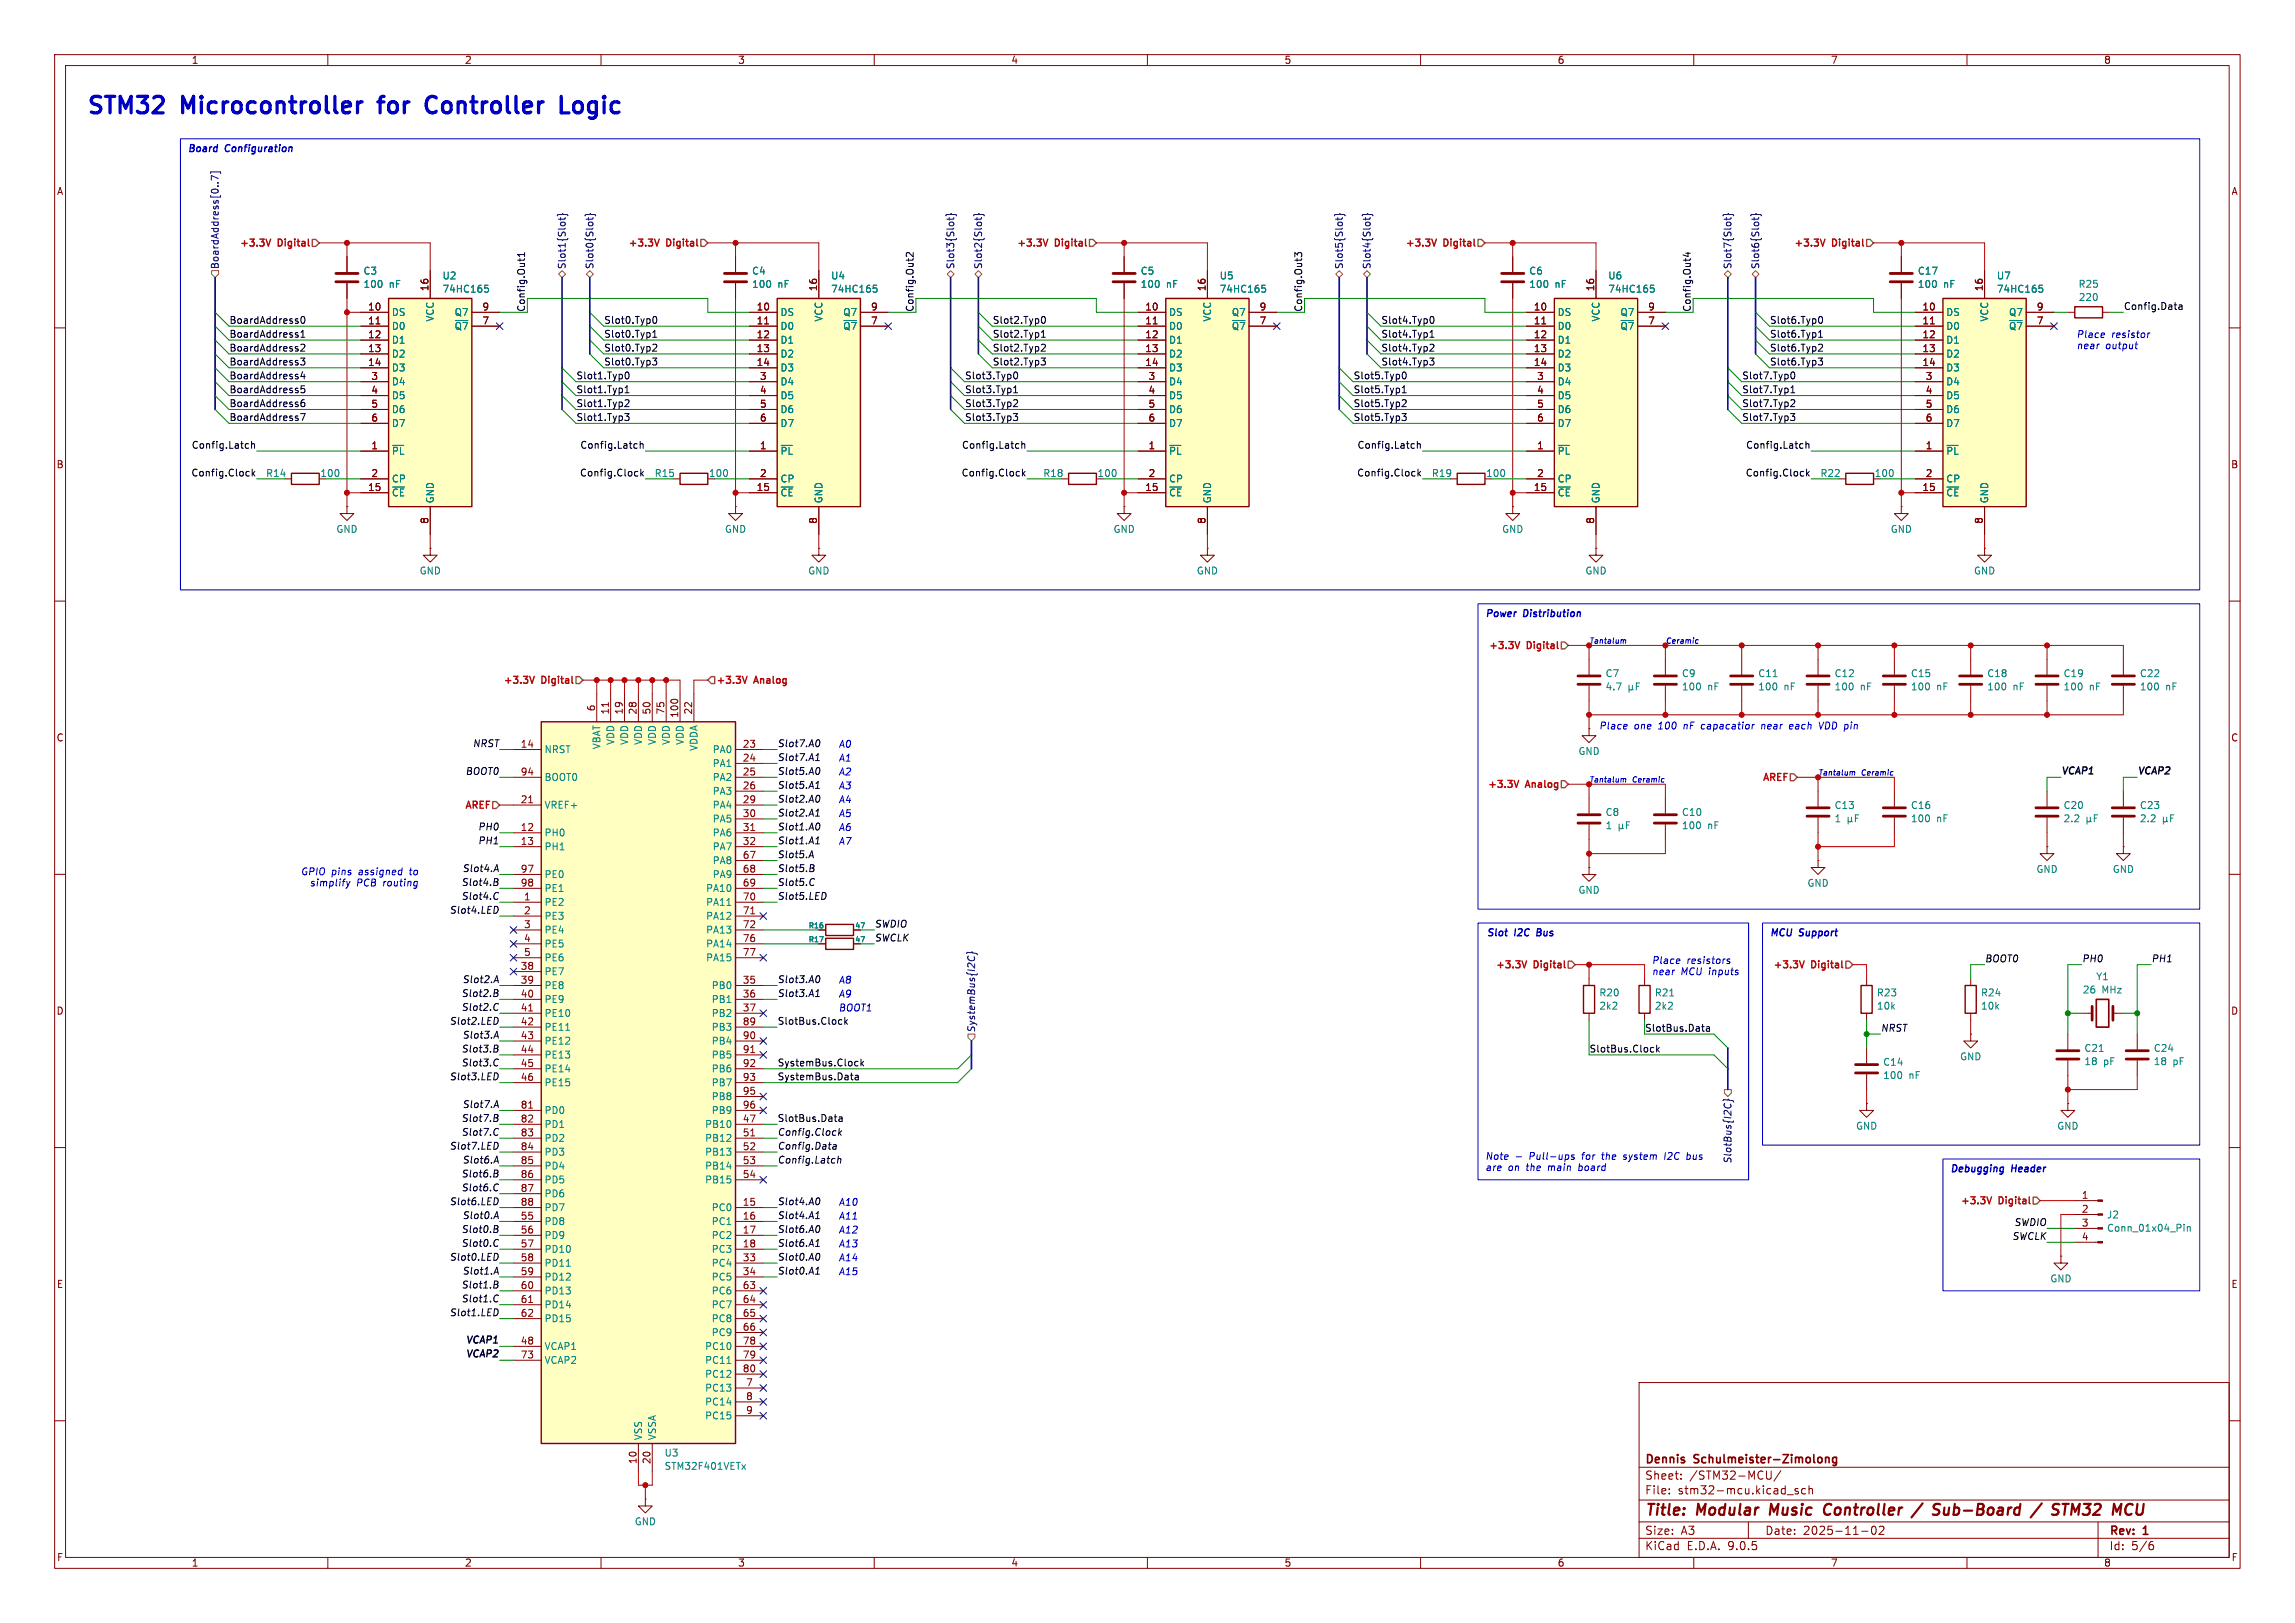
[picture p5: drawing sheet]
<svg xmlns="http://www.w3.org/2000/svg" width="297mm" height="210mm" viewBox="0 0 297 210" stroke-linecap="round" stroke-linejoin="round" font-family="sans-serif">
<defs><g id="words">
<g font-size="3" fill="#0000c2">
<text x="11.1" y="15.8">STM32</text>
<text x="23.7" y="15.8">Microcontroller</text>
<text x="50.1" y="15.8">for</text>
<text x="57" y="15.8">Controller</text>
<text x="75.2" y="15.8">Logic</text>
</g>
<g font-size="2" fill="#840000">
<text x="212.8" y="196.5">Title:</text>
<text x="219.7" y="196.5">Modular</text>
<text x="229.6" y="196.5">Music</text>
<text x="237.2" y="196.5">Controller</text>
<text x="249.4" y="196.5">/</text>
<text x="252.5" y="196.5">Sub-Board</text>
<text x="265.9" y="196.5">/</text>
<text x="269" y="196.5">STM32</text>
<text x="277.4" y="196.5">MCU</text>
</g>
<g font-size="1.5" fill="#840000">
<text x="212.8" y="191.6">Sheet:</text>
<text x="212.8" y="189.6">Dennis</text>
<text x="218.6" y="191.6">/STM32-MCU/</text>
<text x="219.3" y="189.6">Schulmeister-Zimolong</text>
<text x="212.8" y="193.5">File:</text>
<text x="217.1" y="193.5">stm32-mcu.kicad_sch</text>
<text x="212.8" y="200.7">KiCad</text>
<text x="212.8" y="198.7">Size:</text>
<text x="217.5" y="198.7">A3</text>
<text x="218.3" y="200.7">E.D.A.</text>
<text x="223.7" y="200.7">9.0.5</text>
<text x="228.4" y="198.7">Date:</text>
<text x="233.3" y="198.7">2025-11-02</text>
<text x="272.9" y="198.9">Rev:</text>
<text x="272.9" y="200.7">Id:</text>
<text x="275.8" y="200.7">5/6</text>
<text x="277.4" y="198.9">1</text>
</g>
<g font-size="1.3" fill="#840000">
<text x="24.7" y="8.4">1</text>
<text x="60.1" y="8.4">2</text>
<text x="95.5" y="8.4">3</text>
<text x="130.8" y="8.4">4</text>
<text x="166.2" y="8.4">5</text>
<text x="201.5" y="8.4">6</text>
<text x="236.9" y="8.4">7</text>
<text x="272.2" y="8.4">8</text>
<text x="7.3" y="25.4">A</text>
<text x="288.7" y="25.4">A</text>
<text x="47.6" y="40.2">10</text>
<text x="55.5" y="37.7" transform="rotate(-90 55.5 37.7)">16</text>
<text x="62.4" y="40.2">9</text>
<text x="97.9" y="40.2">10</text>
<text x="105.8" y="37.7" transform="rotate(-90 105.8 37.7)">16</text>
<text x="112.6" y="40.2">9</text>
<text x="148.1" y="40.2">10</text>
<text x="156.1" y="37.7" transform="rotate(-90 156.1 37.7)">16</text>
<text x="162.9" y="40.2">9</text>
<text x="198.4" y="40.2">10</text>
<text x="206.4" y="37.7" transform="rotate(-90 206.4 37.7)">16</text>
<text x="213.2" y="40.2">9</text>
<text x="248.7" y="40.2">10</text>
<text x="256.6" y="37.7" transform="rotate(-90 256.6 37.7)">16</text>
<text x="263.5" y="40.2">9</text>
<text x="47.6" y="42">11</text>
<text x="47.6" y="43.8">12</text>
<text x="47.6" y="45.6">13</text>
<text x="47.6" y="47.4">14</text>
<text x="62.4" y="42">7</text>
<text x="97.9" y="42">11</text>
<text x="97.9" y="43.8">12</text>
<text x="97.9" y="45.6">13</text>
<text x="97.9" y="47.4">14</text>
<text x="112.6" y="42">7</text>
<text x="148.1" y="42">11</text>
<text x="148.1" y="43.8">12</text>
<text x="148.1" y="45.6">13</text>
<text x="148.1" y="47.4">14</text>
<text x="162.9" y="42">7</text>
<text x="198.4" y="42">11</text>
<text x="198.4" y="43.8">12</text>
<text x="198.4" y="45.6">13</text>
<text x="198.4" y="47.4">14</text>
<text x="213.2" y="42">7</text>
<text x="248.7" y="42">11</text>
<text x="248.7" y="43.8">12</text>
<text x="248.7" y="45.6">13</text>
<text x="248.7" y="47.4">14</text>
<text x="263.5" y="42">7</text>
<text x="48" y="49.2">3</text>
<text x="48" y="51">4</text>
<text x="48" y="52.8">5</text>
<text x="98.3" y="49.2">3</text>
<text x="98.3" y="51">4</text>
<text x="98.3" y="52.8">5</text>
<text x="148.6" y="49.2">3</text>
<text x="148.6" y="51">4</text>
<text x="148.6" y="52.8">5</text>
<text x="198.9" y="49.2">3</text>
<text x="198.9" y="51">4</text>
<text x="198.9" y="52.8">5</text>
<text x="249.1" y="49.2">3</text>
<text x="249.1" y="51">4</text>
<text x="249.1" y="52.8">5</text>
<text x="48" y="54.6">6</text>
<text x="48" y="58.2">1</text>
<text x="98.3" y="54.6">6</text>
<text x="98.3" y="58.2">1</text>
<text x="148.6" y="54.6">6</text>
<text x="148.6" y="58.2">1</text>
<text x="198.9" y="54.6">6</text>
<text x="198.9" y="58.2">1</text>
<text x="249.1" y="54.6">6</text>
<text x="249.1" y="58.2">1</text>
<text x="7.2" y="60.7">B</text>
<text x="47.6" y="63.6">15</text>
<text x="48" y="61.8">2</text>
<text x="97.9" y="63.6">15</text>
<text x="98.3" y="61.8">2</text>
<text x="148.1" y="63.6">15</text>
<text x="148.6" y="61.8">2</text>
<text x="198.4" y="63.6">15</text>
<text x="198.9" y="61.8">2</text>
<text x="248.7" y="63.6">15</text>
<text x="249.1" y="61.8">2</text>
<text x="288.7" y="60.7">B</text>
<text x="55.5" y="67.8" transform="rotate(-90 55.5 67.8)">8</text>
<text x="105.8" y="67.8" transform="rotate(-90 105.8 67.8)">8</text>
<text x="156.1" y="67.8" transform="rotate(-90 156.1 67.8)">8</text>
<text x="206.4" y="67.8" transform="rotate(-90 206.4 67.8)">8</text>
<text x="256.6" y="67.8" transform="rotate(-90 256.6 67.8)">8</text>
<text x="77" y="92.1" transform="rotate(-90 77 92.1)">6</text>
<text x="78.8" y="92.5" transform="rotate(-90 78.8 92.5)">11</text>
<text x="80.6" y="92.5" transform="rotate(-90 80.6 92.5)">19</text>
<text x="82.4" y="92.5" transform="rotate(-90 82.4 92.5)">28</text>
<text x="84.2" y="92.5" transform="rotate(-90 84.2 92.5)">50</text>
<text x="86" y="92.5" transform="rotate(-90 86 92.5)">75</text>
<text x="87.8" y="93" transform="rotate(-90 87.8 93)">100</text>
<text x="89.6" y="92.5" transform="rotate(-90 89.6 92.5)">22</text>
<text x="7.2" y="96.1">C</text>
<text x="67.3" y="96.8">14</text>
<text x="67.3" y="100.4">94</text>
<text x="96.1" y="96.8">23</text>
<text x="96.1" y="98.6">24</text>
<text x="96.1" y="100.4">25</text>
<text x="288.7" y="96.1">C</text>
<text x="67.3" y="104">21</text>
<text x="67.3" y="107.6">12</text>
<text x="96.1" y="102.2">26</text>
<text x="96.1" y="104">29</text>
<text x="96.1" y="105.8">30</text>
<text x="96.1" y="107.6">31</text>
<text x="67.3" y="109.4">13</text>
<text x="67.3" y="113">97</text>
<text x="96.1" y="109.4">32</text>
<text x="96.1" y="111.2">67</text>
<text x="96.1" y="113">68</text>
<text x="67.3" y="114.8">98</text>
<text x="67.7" y="116.6">1</text>
<text x="67.7" y="118.4">2</text>
<text x="96.1" y="114.8">69</text>
<text x="96.1" y="116.6">70</text>
<text x="96.1" y="118.4">71</text>
<text x="67.3" y="125.5">38</text>
<text x="67.7" y="120.2">3</text>
<text x="67.7" y="121.9">4</text>
<text x="67.7" y="123.7">5</text>
<text x="96.1" y="120.2">72</text>
<text x="96.1" y="121.9">76</text>
<text x="96.1" y="123.7">77</text>
<text x="7.2" y="131.4">D</text>
<text x="67.3" y="127.3">39</text>
<text x="67.3" y="129.1">40</text>
<text x="67.3" y="130.9">41</text>
<text x="96.1" y="127.3">35</text>
<text x="96.1" y="129.1">36</text>
<text x="96.1" y="130.9">37</text>
<text x="288.7" y="131.4">D</text>
<text x="67.3" y="132.7">42</text>
<text x="67.3" y="134.5">43</text>
<text x="67.3" y="136.3">44</text>
<text x="96.1" y="132.7">89</text>
<text x="96.1" y="134.5">90</text>
<text x="96.1" y="136.3">91</text>
<text x="67.3" y="138.1">45</text>
<text x="67.3" y="139.9">46</text>
<text x="67.3" y="143.5">81</text>
<text x="96.1" y="138.1">92</text>
<text x="96.1" y="139.9">93</text>
<text x="96.1" y="141.7">95</text>
<text x="96.1" y="143.5">96</text>
<text x="67.3" y="145.3">82</text>
<text x="67.3" y="147.1">83</text>
<text x="67.3" y="148.9">84</text>
<text x="96.1" y="145.3">47</text>
<text x="96.1" y="147.1">51</text>
<text x="96.1" y="148.9">52</text>
<text x="67.3" y="150.7">85</text>
<text x="67.3" y="152.5">86</text>
<text x="67.3" y="154.3">87</text>
<text x="96.1" y="150.7">53</text>
<text x="96.1" y="152.5">54</text>
<text x="269.4" y="155.2">1</text>
<text x="67.3" y="156.1">88</text>
<text x="67.3" y="157.9">55</text>
<text x="67.3" y="159.7">56</text>
<text x="67.3" y="161.5">57</text>
<text x="96.1" y="156.1">15</text>
<text x="96.1" y="157.9">16</text>
<text x="96.1" y="159.7">17</text>
<text x="96.1" y="161.5">18</text>
<text x="269.4" y="157">2</text>
<text x="269.4" y="158.8">3</text>
<text x="269.4" y="160.6">4</text>
<text x="7.3" y="166.8">E</text>
<text x="67.3" y="163.3">58</text>
<text x="67.3" y="165.1">59</text>
<text x="67.3" y="166.8">60</text>
<text x="96.1" y="163.3">33</text>
<text x="96.1" y="165.1">34</text>
<text x="96.1" y="166.8">63</text>
<text x="288.7" y="166.8">E</text>
<text x="67.3" y="168.6">61</text>
<text x="67.3" y="170.4">62</text>
<text x="96.1" y="168.6">64</text>
<text x="96.1" y="170.4">65</text>
<text x="96.1" y="172.2">66</text>
<text x="67.3" y="174">48</text>
<text x="67.3" y="175.8">73</text>
<text x="96.1" y="174">78</text>
<text x="96.1" y="175.8">79</text>
<text x="96.1" y="177.6">80</text>
<text x="96.5" y="179.4">7</text>
<text x="96.5" y="181.2">8</text>
<text x="96.5" y="183">9</text>
<text x="82.4" y="189.5" transform="rotate(-90 82.4 189.5)">10</text>
<text x="84.2" y="189.5" transform="rotate(-90 84.2 189.5)">20</text>
<text x="7.3" y="202.1">F</text>
<text x="24.7" y="202.9">1</text>
<text x="60.1" y="202.9">2</text>
<text x="95.5" y="202.9">3</text>
<text x="130.8" y="202.9">4</text>
<text x="166.2" y="202.9">5</text>
<text x="201.5" y="202.9">6</text>
<text x="236.9" y="202.9">7</text>
<text x="272.2" y="202.9">8</text>
<text x="288.7" y="202.1">F</text>
</g>
<g font-size="1.3" fill="#0000c2">
<text x="24.2" y="20.1">Board</text>
<text x="29.2" y="20.1">Configuration</text>
<text x="268.7" y="44">Place</text>
<text x="268.7" y="45.4">near</text>
<text x="272.5" y="45.4">output</text>
<text x="273.2" y="44">resistor</text>
<text x="192.2" y="80.3">Power</text>
<text x="197.2" y="80.3">Distribution</text>
<text x="206.9" y="94.6">Place</text>
<text x="211.4" y="94.6">one</text>
<text x="214.7" y="94.6">100</text>
<text x="218.1" y="94.6">nF capacatior</text>
<text x="228.4" y="94.6">near</text>
<text x="232.2" y="94.6">each</text>
<text x="236.2" y="94.6">VDD pin</text>
<text x="108.5" y="96.8">A0</text>
<text x="108.5" y="100.4">A2</text>
<text x="108.5" y="98.6">A1</text>
<text x="108.5" y="102.2">A3</text>
<text x="108.5" y="107.6">A6</text>
<text x="108.5" y="105.8">A5</text>
<text x="108.5" y="104">A4</text>
<text x="38.9" y="113.4">GPIO pins</text>
<text x="46.5" y="113.4">assigned</text>
<text x="53.2" y="113.4">to</text>
<text x="108.5" y="109.4">A7</text>
<text x="40" y="114.9">simplify</text>
<text x="46.1" y="114.9">PCB</text>
<text x="49.7" y="114.9">routing</text>
<text x="192.4" y="121.6">Slot</text>
<text x="196" y="121.6">I2C</text>
<text x="199.3" y="121.6">Bus</text>
<text x="213.7" y="125">Place</text>
<text x="218.3" y="125">resistors</text>
<text x="229" y="121.6">MCU</text>
<text x="232.9" y="121.6">Support</text>
<text x="108.5" y="130.9">BOOT1</text>
<text x="108.5" y="129.1">A9</text>
<text x="108.5" y="127.3">A8</text>
<text x="213.7" y="126.4">near</text>
<text x="217.5" y="126.4">MCU inputs</text>
<text x="192.2" y="150.1">Note</text>
<text x="192.2" y="151.6">are</text>
<text x="195.2" y="151.6">on</text>
<text x="196.1" y="150.1">-</text>
<text x="197.6" y="151.6">the</text>
<text x="198" y="150.1">Pull-ups</text>
<text x="200.6" y="151.6">main</text>
<text x="204.6" y="151.6">board</text>
<text x="205" y="150.1">for</text>
<text x="207.7" y="150.1">the</text>
<text x="210.6" y="150.1">system</text>
<text x="216.1" y="150.1">I2C</text>
<text x="219.1" y="150.1">bus</text>
<text x="252.3" y="152.1">Debugging</text>
<text x="260.4" y="152.1">Header</text>
<text x="108.5" y="159.7">A12</text>
<text x="108.5" y="161.5">A13</text>
<text x="108.5" y="157.9">A11</text>
<text x="108.5" y="156.1">A10</text>
<text x="108.5" y="163.3">A14</text>
<text x="108.5" y="165.1">A15</text>
</g>
<g font-size="1.3" fill="#000084">
<text x="28.4" y="34.9" transform="rotate(-90 28.4 34.9)">BoardAddress[0..7]</text>
<text x="73.3" y="34.9" transform="rotate(-90 73.3 34.9)">Slot1{Slot}</text>
<text x="76.9" y="34.9" transform="rotate(-90 76.9 34.9)">Slot0{Slot}</text>
<text x="123.6" y="34.9" transform="rotate(-90 123.6 34.9)">Slot3{Slot}</text>
<text x="127.2" y="34.9" transform="rotate(-90 127.2 34.9)">Slot2{Slot}</text>
<text x="173.9" y="34.9" transform="rotate(-90 173.9 34.9)">Slot5{Slot}</text>
<text x="177.5" y="34.9" transform="rotate(-90 177.5 34.9)">Slot4{Slot}</text>
<text x="224.2" y="34.9" transform="rotate(-90 224.2 34.9)">Slot7{Slot}</text>
<text x="227.8" y="34.9" transform="rotate(-90 227.8 34.9)">Slot6{Slot}</text>
<text x="126.3" y="133.7" transform="rotate(-90 126.3 133.7)">SystemBus{I2C}</text>
<text x="224.2" y="150.6" transform="rotate(-90 224.2 150.6)">SlotBus{I2C}</text>
</g>
<g font-size="1.3" fill="#c20000">
<text x="30.9" y="32.1">+3.3V</text>
<text x="35.9" y="32.1">Digital</text>
<text x="81.1" y="32.1">+3.3V</text>
<text x="86.2" y="32.1">Digital</text>
<text x="131.4" y="32.1">+3.3V</text>
<text x="136.5" y="32.1">Digital</text>
<text x="181.7" y="32.1">+3.3V</text>
<text x="186.8" y="32.1">Digital</text>
<text x="232" y="32.1">+3.3V</text>
<text x="237.1" y="32.1">Digital</text>
<text x="65" y="88.7">+3.3V</text>
<text x="70" y="88.7">Digital</text>
<text x="92.6" y="88.7">+3.3V</text>
<text x="97.7" y="88.7">Analog</text>
<text x="192.5" y="84.2">+3.3V</text>
<text x="197.6" y="84.2">Digital</text>
<text x="227.9" y="101.3">AREF</text>
<text x="60" y="104.9">AREF</text>
<text x="192.4" y="102.2">+3.3V</text>
<text x="197.4" y="102.2">Analog</text>
<text x="193.4" y="125.5">+3.3V</text>
<text x="198.5" y="125.5">Digital</text>
<text x="229.3" y="125.5">+3.3V</text>
<text x="234.4" y="125.5">Digital</text>
<text x="253.6" y="156.1">+3.3V</text>
<text x="258.6" y="156.1">Digital</text>
</g>
<g font-size="1.3" fill="#008484">
<text x="47" y="35.7">C3</text>
<text x="97.3" y="35.7">C4</text>
<text x="147.5" y="35.7">C5</text>
<text x="197.8" y="35.7">C6</text>
<text x="248.1" y="35.7">C17</text>
<text x="47" y="37.4">100</text>
<text x="50.4" y="37.4">nF</text>
<text x="50.6" y="41">DS</text>
<text x="56.3" y="41.7" transform="rotate(-90 56.3 41.7)">VCC</text>
<text x="57.2" y="36.3">U2</text>
<text x="57.2" y="38">74HC165</text>
<text x="58.8" y="41">Q7</text>
<text x="97.3" y="37.4">100</text>
<text x="100.7" y="37.4">nF</text>
<text x="100.9" y="41">DS</text>
<text x="106.6" y="41.7" transform="rotate(-90 106.6 41.7)">VCC</text>
<text x="107.5" y="36.3">U4</text>
<text x="107.5" y="38">74HC165</text>
<text x="109.1" y="41">Q7</text>
<text x="147.5" y="37.4">100</text>
<text x="150.9" y="37.4">nF</text>
<text x="151.2" y="41">DS</text>
<text x="156.9" y="41.7" transform="rotate(-90 156.9 41.7)">VCC</text>
<text x="157.8" y="36.3">U5</text>
<text x="157.8" y="38">74HC165</text>
<text x="159.3" y="41">Q7</text>
<text x="197.8" y="37.4">100</text>
<text x="201.2" y="37.4">nF</text>
<text x="201.5" y="41">DS</text>
<text x="207.2" y="41.7" transform="rotate(-90 207.2 41.7)">VCC</text>
<text x="208.1" y="36.3">U6</text>
<text x="208.1" y="38">74HC165</text>
<text x="209.6" y="41">Q7</text>
<text x="248.1" y="37.4">100</text>
<text x="251.5" y="37.4">nF</text>
<text x="251.8" y="41">DS</text>
<text x="257.4" y="41.7" transform="rotate(-90 257.4 41.7)">VCC</text>
<text x="258.4" y="36.3">U7</text>
<text x="258.4" y="38">74HC165</text>
<text x="259.9" y="41">Q7</text>
<text x="268.9" y="37.4">R25</text>
<text x="268.9" y="39.1">220</text>
<text x="50.6" y="42.8">D0</text>
<text x="50.6" y="44.6">D1</text>
<text x="50.6" y="46.4">D2</text>
<text x="58.8" y="42.8">~{Q7}</text>
<text x="100.9" y="42.8">D0</text>
<text x="100.9" y="44.6">D1</text>
<text x="100.9" y="46.4">D2</text>
<text x="109.1" y="42.8">~{Q7}</text>
<text x="151.2" y="42.8">D0</text>
<text x="151.2" y="44.6">D1</text>
<text x="151.2" y="46.4">D2</text>
<text x="159.3" y="42.8">~{Q7}</text>
<text x="201.5" y="42.8">D0</text>
<text x="201.5" y="44.6">D1</text>
<text x="201.5" y="46.4">D2</text>
<text x="209.6" y="42.8">~{Q7}</text>
<text x="251.8" y="42.8">D0</text>
<text x="251.8" y="44.6">D1</text>
<text x="251.8" y="46.4">D2</text>
<text x="259.9" y="42.8">~{Q7}</text>
<text x="50.6" y="48.2">D3</text>
<text x="50.6" y="50">D4</text>
<text x="50.6" y="51.8">D5</text>
<text x="50.6" y="53.6">D6</text>
<text x="100.9" y="48.2">D3</text>
<text x="100.9" y="50">D4</text>
<text x="100.9" y="51.8">D5</text>
<text x="100.9" y="53.6">D6</text>
<text x="151.2" y="48.2">D3</text>
<text x="151.2" y="50">D4</text>
<text x="151.2" y="51.8">D5</text>
<text x="151.2" y="53.6">D6</text>
<text x="201.5" y="48.2">D3</text>
<text x="201.5" y="50">D4</text>
<text x="201.5" y="51.8">D5</text>
<text x="201.5" y="53.6">D6</text>
<text x="251.8" y="48.2">D3</text>
<text x="251.8" y="50">D4</text>
<text x="251.8" y="51.8">D5</text>
<text x="251.8" y="53.6">D6</text>
<text x="50.6" y="55.4">D7</text>
<text x="50.6" y="59">~{PL}</text>
<text x="100.9" y="55.4">D7</text>
<text x="100.9" y="59">~{PL}</text>
<text x="151.2" y="55.4">D7</text>
<text x="151.2" y="59">~{PL}</text>
<text x="201.5" y="55.4">D7</text>
<text x="201.5" y="59">~{PL}</text>
<text x="251.8" y="55.4">D7</text>
<text x="251.8" y="59">~{PL}</text>
<text x="34.4" y="61.9">R14</text>
<text x="41.4" y="61.9">100</text>
<text x="50.6" y="62.6">CP</text>
<text x="50.6" y="64.4">~{CE}</text>
<text x="56.3" y="65.2" transform="rotate(-90 56.3 65.2)">GND</text>
<text x="84.7" y="61.9">R15</text>
<text x="91.7" y="61.9">100</text>
<text x="100.9" y="62.6">CP</text>
<text x="100.9" y="64.4">~{CE}</text>
<text x="106.6" y="65.2" transform="rotate(-90 106.6 65.2)">GND</text>
<text x="134.9" y="61.9">R18</text>
<text x="142" y="61.9">100</text>
<text x="151.2" y="62.6">CP</text>
<text x="151.2" y="64.4">~{CE}</text>
<text x="156.9" y="65.2" transform="rotate(-90 156.9 65.2)">GND</text>
<text x="185.2" y="61.9">R19</text>
<text x="192.3" y="61.9">100</text>
<text x="201.5" y="62.6">CP</text>
<text x="201.5" y="64.4">~{CE}</text>
<text x="207.2" y="65.2" transform="rotate(-90 207.2 65.2)">GND</text>
<text x="235.5" y="61.9">R22</text>
<text x="242.5" y="61.9">100</text>
<text x="251.8" y="62.6">CP</text>
<text x="251.8" y="64.4">~{CE}</text>
<text x="257.4" y="65.2" transform="rotate(-90 257.4 65.2)">GND</text>
<text x="43.5" y="69.1">GND</text>
<text x="93.7" y="69.1">GND</text>
<text x="144" y="69.1">GND</text>
<text x="194.3" y="69.1">GND</text>
<text x="244.6" y="69.1">GND</text>
<text x="54.2" y="74.5">GND</text>
<text x="104.5" y="74.5">GND</text>
<text x="154.8" y="74.5">GND</text>
<text x="205.1" y="74.5">GND</text>
<text x="255.4" y="74.5">GND</text>
<text x="207.7" y="87.8">C7</text>
<text x="207.7" y="89.5">4.7</text>
<text x="217.6" y="87.8">C9</text>
<text x="217.6" y="89.5">100</text>
<text x="221" y="89.5">nF</text>
<text x="227.5" y="89.5">100</text>
<text x="227.5" y="87.8">C11</text>
<text x="230.9" y="89.5">nF</text>
<text x="237.3" y="89.5">100</text>
<text x="237.3" y="87.8">C12</text>
<text x="240.7" y="89.5">nF</text>
<text x="247.2" y="89.5">100</text>
<text x="247.2" y="87.8">C15</text>
<text x="250.6" y="89.5">nF</text>
<text x="257.1" y="89.5">100</text>
<text x="257.1" y="87.8">C18</text>
<text x="260.5" y="89.5">nF</text>
<text x="267" y="89.5">100</text>
<text x="267" y="87.8">C19</text>
<text x="270.4" y="89.5">nF</text>
<text x="276.9" y="89.5">100</text>
<text x="276.9" y="87.8">C22</text>
<text x="280.3" y="89.5">nF</text>
<text x="70.4" y="97.6">NRST</text>
<text x="70.4" y="101.2">BOOT0</text>
<text x="77.8" y="97" transform="rotate(-90 77.8 97)">VBAT</text>
<text x="79.6" y="96.5" transform="rotate(-90 79.6 96.5)">VDD</text>
<text x="81.4" y="96.5" transform="rotate(-90 81.4 96.5)">VDD</text>
<text x="83.2" y="96.5" transform="rotate(-90 83.2 96.5)">VDD</text>
<text x="85" y="96.5" transform="rotate(-90 85 96.5)">VDD</text>
<text x="86.8" y="96.5" transform="rotate(-90 86.8 96.5)">VDD</text>
<text x="88.6" y="96.5" transform="rotate(-90 88.6 96.5)">VDD</text>
<text x="90.4" y="97.2" transform="rotate(-90 90.4 97.2)">VDDA</text>
<text x="92.2" y="97.6">PA0</text>
<text x="92.2" y="99.4">PA1</text>
<text x="92.2" y="101.2">PA2</text>
<text x="204.2" y="97.8">GND</text>
<text x="70.4" y="104.8">VREF+</text>
<text x="92.2" y="103">PA3</text>
<text x="92.2" y="104.8">PA4</text>
<text x="92.2" y="106.6">PA5</text>
<text x="207.7" y="105.7">C8</text>
<text x="207.7" y="107.4">1</text>
<text x="217.6" y="107.4">100</text>
<text x="217.6" y="105.7">C10</text>
<text x="221" y="107.4">nF</text>
<text x="237.3" y="104.8">C13</text>
<text x="237.3" y="106.5">1</text>
<text x="247.2" y="106.5">100</text>
<text x="247.2" y="104.8">C16</text>
<text x="250.6" y="106.5">nF</text>
<text x="267" y="106.5">2.2</text>
<text x="267" y="104.8">C20</text>
<text x="276.9" y="106.5">2.2</text>
<text x="276.9" y="104.8">C23</text>
<text x="70.4" y="108.4">PH0</text>
<text x="70.4" y="110.2">PH1</text>
<text x="70.4" y="113.8">PE0</text>
<text x="92.2" y="108.4">PA6</text>
<text x="92.2" y="110.2">PA7</text>
<text x="92.2" y="112">PA8</text>
<text x="92.2" y="113.8">PA9</text>
<text x="263.5" y="113.1">GND</text>
<text x="273.3" y="113.1">GND</text>
<text x="70.4" y="115.6">PE1</text>
<text x="70.4" y="117.4">PE2</text>
<text x="70.4" y="119.1">PE3</text>
<text x="91.3" y="115.6">PA10</text>
<text x="91.3" y="117.4">PA11</text>
<text x="91.3" y="119.1">PA12</text>
<text x="204.2" y="115.8">GND</text>
<text x="233.8" y="114.9">GND</text>
<text x="70.4" y="120.9">PE4</text>
<text x="70.4" y="122.7">PE5</text>
<text x="70.4" y="124.5">PE6</text>
<text x="91.3" y="120.9">PA13</text>
<text x="91.3" y="122.7">PA14</text>
<text x="91.3" y="124.5">PA15</text>
<text x="70.4" y="126.3">PE7</text>
<text x="70.4" y="128.1">PE8</text>
<text x="70.4" y="129.9">PE9</text>
<text x="70.4" y="131.7">PE10</text>
<text x="92" y="128.1">PB0</text>
<text x="92" y="129.9">PB1</text>
<text x="92" y="131.7">PB2</text>
<text x="206.9" y="130.8">2k2</text>
<text x="206.9" y="129.1">R20</text>
<text x="214.1" y="130.8">2k2</text>
<text x="214.1" y="129.1">R21</text>
<text x="242.8" y="130.8">10k</text>
<text x="242.8" y="129.1">R23</text>
<text x="256.3" y="130.8">10k</text>
<text x="256.3" y="129.1">R24</text>
<text x="269.5" y="128.7">26</text>
<text x="271.2" y="127">Y1</text>
<text x="272" y="128.7">MHz</text>
<text x="70.4" y="133.5">PE11</text>
<text x="70.4" y="135.3">PE12</text>
<text x="70.4" y="137.1">PE13</text>
<text x="92" y="133.5">PB3</text>
<text x="92" y="135.3">PB4</text>
<text x="92" y="137.1">PB5</text>
<text x="253.6" y="137.3">GND</text>
<text x="269.7" y="136.3">C21</text>
<text x="269.7" y="138">18</text>
<text x="272.2" y="138">pF</text>
<text x="278.7" y="136.3">C24</text>
<text x="278.7" y="138">18</text>
<text x="281.2" y="138">pF</text>
<text x="70.4" y="138.9">PE14</text>
<text x="70.4" y="140.7">PE15</text>
<text x="92" y="138.9">PB6</text>
<text x="92" y="140.7">PB7</text>
<text x="92" y="142.5">PB8</text>
<text x="243.6" y="139.8">100</text>
<text x="243.6" y="138">C14</text>
<text x="247" y="139.8">nF</text>
<text x="70.4" y="144.3">PD0</text>
<text x="70.4" y="146.1">PD1</text>
<text x="70.4" y="147.9">PD2</text>
<text x="70.4" y="149.7">PD3</text>
<text x="91.2" y="146.1">PB10</text>
<text x="91.2" y="147.9">PB12</text>
<text x="91.2" y="149.7">PB13</text>
<text x="92" y="144.3">PB9</text>
<text x="240.1" y="146.3">GND</text>
<text x="266.2" y="146.3">GND</text>
<text x="70.4" y="151.5">PD4</text>
<text x="70.4" y="153.3">PD5</text>
<text x="70.4" y="155.1">PD6</text>
<text x="91.2" y="151.5">PB14</text>
<text x="91.2" y="153.3">PB15</text>
<text x="70.4" y="156.9">PD7</text>
<text x="70.4" y="158.7">PD8</text>
<text x="70.4" y="160.5">PD9</text>
<text x="92" y="156.9">PC0</text>
<text x="92" y="158.7">PC1</text>
<text x="92" y="160.5">PC2</text>
<text x="272.6" y="157.8">J2</text>
<text x="272.6" y="159.5">Conn_01x04_Pin</text>
<text x="70.4" y="162.3">PD10</text>
<text x="70.4" y="164">PD11</text>
<text x="70.4" y="165.8">PD12</text>
<text x="70.4" y="167.6">PD13</text>
<text x="92" y="162.3">PC3</text>
<text x="92" y="164">PC4</text>
<text x="92" y="165.8">PC5</text>
<text x="92" y="167.6">PC6</text>
<text x="265.3" y="166.1">GND</text>
<text x="70.4" y="169.4">PD14</text>
<text x="70.4" y="171.2">PD15</text>
<text x="92" y="169.4">PC7</text>
<text x="92" y="171.2">PC8</text>
<text x="92" y="173">PC9</text>
<text x="70.4" y="174.8">VCAP1</text>
<text x="70.4" y="176.6">VCAP2</text>
<text x="91.2" y="174.8">PC10</text>
<text x="91.2" y="176.6">PC11</text>
<text x="91.2" y="178.4">PC12</text>
<text x="91.2" y="180.2">PC13</text>
<text x="91.2" y="182">PC14</text>
<text x="91.2" y="183.8">PC15</text>
<text x="83.2" y="186.4" transform="rotate(-90 83.2 186.4)">VSS</text>
<text x="85" y="186.4" transform="rotate(-90 85 186.4)">VSSA</text>
<text x="85.9" y="190.3">STM32F401VETx</text>
<text x="85.9" y="188.6">U3</text>
<text x="82.1" y="197.5">GND</text>
</g>
<g font-size="1.3">
<text x="29.6" y="42">BoardAddress0</text>
<text x="78.1" y="42">Slot0.Typ0</text>
<text x="128.4" y="42">Slot2.Typ0</text>
<text x="178.7" y="42">Slot4.Typ0</text>
<text x="229" y="42">Slot6.Typ0</text>
<text x="274.8" y="40.2">Config.Data</text>
<text x="29.6" y="47.3">BoardAddress3</text>
<text x="29.6" y="45.6">BoardAddress2</text>
<text x="29.6" y="43.8">BoardAddress1</text>
<text x="78.1" y="45.6">Slot0.Typ2</text>
<text x="78.1" y="47.3">Slot0.Typ3</text>
<text x="78.1" y="43.8">Slot0.Typ1</text>
<text x="128.4" y="43.8">Slot2.Typ1</text>
<text x="128.4" y="47.3">Slot2.Typ3</text>
<text x="128.4" y="45.6">Slot2.Typ2</text>
<text x="178.7" y="47.3">Slot4.Typ3</text>
<text x="178.7" y="43.8">Slot4.Typ1</text>
<text x="178.7" y="45.6">Slot4.Typ2</text>
<text x="229" y="43.8">Slot6.Typ1</text>
<text x="229" y="45.6">Slot6.Typ2</text>
<text x="229" y="47.3">Slot6.Typ3</text>
<text x="29.6" y="50.9">BoardAddress5</text>
<text x="29.6" y="52.7">BoardAddress6</text>
<text x="29.6" y="49.1">BoardAddress4</text>
<text x="74.5" y="49.1">Slot1.Typ0</text>
<text x="74.5" y="50.9">Slot1.Typ1</text>
<text x="74.5" y="52.7">Slot1.Typ2</text>
<text x="124.8" y="49.1">Slot3.Typ0</text>
<text x="124.8" y="50.9">Slot3.Typ1</text>
<text x="124.8" y="52.7">Slot3.Typ2</text>
<text x="175.1" y="49.1">Slot5.Typ0</text>
<text x="175.1" y="50.9">Slot5.Typ1</text>
<text x="175.1" y="52.7">Slot5.Typ2</text>
<text x="225.4" y="52.7">Slot7.Typ2</text>
<text x="225.4" y="50.9">Slot7.Typ1</text>
<text x="225.4" y="49.1">Slot7.Typ0</text>
<text x="24.7" y="58.1">Config.Latch</text>
<text x="29.6" y="54.5">BoardAddress7</text>
<text x="74.5" y="54.5">Slot1.Typ3</text>
<text x="75" y="58.1">Config.Latch</text>
<text x="124.4" y="58.1">Config.Latch</text>
<text x="124.8" y="54.5">Slot3.Typ3</text>
<text x="175.1" y="54.5">Slot5.Typ3</text>
<text x="175.6" y="58.1">Config.Latch</text>
<text x="225.4" y="54.5">Slot7.Typ3</text>
<text x="225.9" y="58.1">Config.Latch</text>
<text x="24.7" y="61.7">Config.Clock</text>
<text x="75" y="61.7">Config.Clock</text>
<text x="124.4" y="61.7">Config.Clock</text>
<text x="175.6" y="61.7">Config.Clock</text>
<text x="225.9" y="61.7">Config.Clock</text>
<text x="60.2" y="100.3">BOOT0</text>
<text x="61.1" y="96.7">NRST</text>
<text x="100.6" y="100.3">Slot5.A0</text>
<text x="100.6" y="98.5">Slot7.A1</text>
<text x="100.6" y="96.7">Slot7.A0</text>
<text x="266.7" y="100.3">VCAP1</text>
<text x="276.6" y="100.3">VCAP2</text>
<text x="61.8" y="107.5">PH0</text>
<text x="100.6" y="102.1">Slot5.A1</text>
<text x="100.6" y="103.9">Slot2.A0</text>
<text x="100.6" y="105.7">Slot2.A1</text>
<text x="100.6" y="107.5">Slot1.A0</text>
<text x="59.8" y="112.9">Slot4.A</text>
<text x="61.8" y="109.3">PH1</text>
<text x="100.6" y="112.9">Slot5.B</text>
<text x="100.6" y="111.1">Slot5.A</text>
<text x="100.6" y="109.3">Slot1.A1</text>
<text x="58.1" y="118.3">Slot4.LED</text>
<text x="59.7" y="114.7">Slot4.B</text>
<text x="59.7" y="116.5">Slot4.C</text>
<text x="100.6" y="116.5">Slot5.LED</text>
<text x="100.6" y="114.7">Slot5.C</text>
<text x="113.1" y="121.9">SWCLK</text>
<text x="113.1" y="120.1">SWDIO</text>
<text x="256.8" y="124.6">BOOT0</text>
<text x="269.4" y="124.6">PH0</text>
<text x="278.4" y="124.6">PH1</text>
<text x="59.7" y="130.9">Slot2.C</text>
<text x="59.7" y="129.1">Slot2.B</text>
<text x="59.8" y="127.3">Slot2.A</text>
<text x="100.6" y="129.1">Slot3.A1</text>
<text x="100.6" y="127.3">Slot3.A0</text>
<text x="58.1" y="132.7">Slot2.LED</text>
<text x="59.7" y="136.2">Slot3.B</text>
<text x="59.8" y="134.5">Slot3.A</text>
<text x="100.6" y="132.7">SlotBus.Clock</text>
<text x="205.6" y="136.2">SlotBus.Clock</text>
<text x="212.8" y="133.6">SlotBus.Data</text>
<text x="243.4" y="133.6">NRST</text>
<text x="58.1" y="139.8">Slot3.LED</text>
<text x="59.7" y="138">Slot3.C</text>
<text x="59.8" y="143.4">Slot7.A</text>
<text x="100.6" y="138">SystemBus.Clock</text>
<text x="100.6" y="139.8">SystemBus.Data</text>
<text x="58.1" y="148.8">Slot7.LED</text>
<text x="59.7" y="147">Slot7.C</text>
<text x="59.7" y="145.2">Slot7.B</text>
<text x="100.6" y="147">Config.Clock</text>
<text x="100.6" y="148.8">Config.Data</text>
<text x="100.6" y="145.2">SlotBus.Data</text>
<text x="59.7" y="154.2">Slot6.C</text>
<text x="59.7" y="152.4">Slot6.B</text>
<text x="59.8" y="150.6">Slot6.A</text>
<text x="100.6" y="150.6">Config.Latch</text>
<text x="58.1" y="156">Slot6.LED</text>
<text x="59.7" y="161.4">Slot0.C</text>
<text x="59.7" y="159.6">Slot0.B</text>
<text x="59.8" y="157.8">Slot0.A</text>
<text x="100.6" y="161.4">Slot6.A1</text>
<text x="100.6" y="157.8">Slot4.A1</text>
<text x="100.6" y="159.6">Slot6.A0</text>
<text x="100.6" y="156">Slot4.A0</text>
<text x="260.4" y="160.5">SWCLK</text>
<text x="260.6" y="158.7">SWDIO</text>
<text x="58.1" y="163.2">Slot0.LED</text>
<text x="59.7" y="166.8">Slot1.B</text>
<text x="59.8" y="165">Slot1.A</text>
<text x="100.6" y="163.2">Slot0.A0</text>
<text x="100.6" y="165">Slot0.A1</text>
<text x="58.1" y="170.4">Slot1.LED</text>
<text x="59.7" y="168.6">Slot1.C</text>
<text x="60.1" y="173.9">VCAP1</text>
<text x="60.1" y="175.7">VCAP2</text>
</g>
<g font-size="1.3" fill="#008400">
<text x="68" y="40.4" transform="rotate(-90 68 40.4)">Config.Out1</text>
<text x="118.3" y="40.4" transform="rotate(-90 118.3 40.4)">Config.Out2</text>
<text x="168.6" y="40.4" transform="rotate(-90 168.6 40.4)">Config.Out3</text>
<text x="218.9" y="40.4" transform="rotate(-90 218.9 40.4)">Config.Out4</text>
</g>
<g font-size="1" fill="#0000c2">
<text x="205.6" y="83.3">Tantalum</text>
<text x="215.5" y="83.3">Ceramic</text>
<text x="205.6" y="101.3">Tantalum</text>
<text x="211.1" y="101.3">Ceramic</text>
<text x="235.3" y="100.4">Tantalum</text>
<text x="240.7" y="100.4">Ceramic</text>
</g>
<g font-size=".9" fill="#008484">
<text x="104.6" y="120.3">R16</text>
<text x="104.6" y="122.1">R17</text>
</g>
<g font-size=".9" fill="#840000">
<text x="110.6" y="120.3">47</text>
<text x="110.6" y="122.1">47</text>
</g>
</g></defs>
<g fill="none" stroke="#840000" stroke-width=".13">
<path d="M7.1 7.1h282.8v195.8h-282.8zM8.5 8.5h280v193h-280zM42.4 7.1v1.4M77.8 7.1v1.4M113.1 7.1v1.4M148.5 7.1v1.4M183.8 7.1v1.4M219.2 7.1v1.4M254.6 7.1v1.4M95.2 33.2v2M95.2 36.6v2M195.8 33.2v2"/>
<path d="M195.8 36.6v2M7.1 42.4h1.4M288.5 42.4h1.4M7.1 77.8h1.4M44.9 65.6v.9h.9l-.9 .9-.9-.9h.9M44.9 65.6h.1M55.7 70.9v.9h.9l-.9 .9-.9-.9h.9M55.7 70.9h.1M95.2 65.6v.9h.9l-.9 .9-.9-.9h.9M95.2 65.6h.1M288.5 77.8h1.4M7.1 113.1h1.4"/>
<path d="M288.5 113.1h1.4M205.6 126.6v.9M205.6 131.1v.9M212.8 126.6v.9M212.8 131.1v.9M241.6 135.6v2M241.6 139v2M267.6 133.8v2M267.6 137.2v2M7.1 148.5h1.4M267.6 142.8v.9h.9l-.9 .9-.9-.9h.9M267.6 142.8h.1"/>
<path d="M268.5 155.4h3M268.5 157.2h3M268.5 158.9h3M288.5 148.5h1.4M212.1 178.9h76.4v22.6h-76.4zM266.7 162.5v.9h.9l-.9 .9-.9-.9h.9M266.7 162.5h.1M268.5 160.7h3M7.1 183.8h1.4M83.5 194v.9h.9l-.9 .9-.9-.9h.9M83.5 194h.1M212.1 199h76.4"/>
<path d="M212.1 196.9h76.4M212.1 194.1h76.4M212.1 189.9h76.4M216 193.2v.1M216 192.7v.1M217.5 191.3v.1M217.5 190.7v.1M226.3 196.9v2.1M229.2 190.3v1l-.4 .1-.2-.2M230.5 190.3l-.9 1.4M231.3 193.4h.8M232.7 192.7l-.3-.1-.1 .2v.1l.4 .1v.3h-.4"/>
<path d="M233.7 192.7l-.3-.1-.2 .2v.3l.1 .2h.4M234.1 192.7l.2-.1 .2 .1 .1 .6M234.1 192.2v1.1M240.9 198.1h.8M242.3 197.6l.1-.1a.57 .57 0 0 1 .4 .5 .57 .57 0 0 1-.4 .5l-.1-.1-.1-.3zM243.2 197.6l.4-.1 .2 .1v.2l-.6 .7h.6M271.5 196.9v4.6M278.3 199.9h.3l.1 .2v.3l-.4 .1M278.6 199.5h-.3M288.5 183.8h1.4M42.4 201.5v1.4M77.8 201.5v1.4"/>
<path d="M113.1 201.5v1.4M148.5 201.5v1.4M183.8 201.5v1.4M219.2 201.5v1.4M254.6 201.5v1.4"/>
</g>
<path d="M229.2 194.6l-.2 1.4M236.8 194.6a.8 .8 0 0 0-.7 .5 .8 .8 0 0 0 .1 .8l.2 .1 .4-.1M248.8 194.5l-1.4 1.8M250.9 194.6l.2 .1M251.6 195.1v.8l.1 .1 .4-.1M264.2 194.5l-1.4 1.8M266.9 194.6h.8M268.5 195.6l-.3-1-.2 1.4M276.6 194.6l-.1 1.1 .1 .2 .4 .1" fill="none" stroke="#840000" stroke-width=".28"/>
<path d="M236.2 188.6v.7M236.2 188.7l.2-.1h.3v.7M237.7 188.6h-.3l-.2 .2v.3l.1 .1h.4M237.7 188.6v.8l-.2 .2h-.3" fill="none" stroke="#840000" stroke-width=".21"/>
<path d="M93.8 35.4h2.8M93.8 36.5h2.8M194.3 35.4h2.9M194.3 36.5h2.9M240.1 137.8h2.9M240.1 138.8h2.9M266.2 136h2.8M266.2 137h2.8" fill="none" stroke="#840000" stroke-width=".36"/>
<path d="M204.9 127.5h1.5v3.6h-1.5zM212.1 127.5h1.4v3.6h-1.4z" fill="none" stroke="#840000" stroke-width=".18"/>
<path d="M216.1 128.9h.5M271.7 136h.5M282.6 158.4v.1M282.6 158.7v.6M283.1 158.7v.6M283.1 158.8l.1-.1 .2 .1 .1 .5" fill="none" stroke="#008484" stroke-width=".13"/>
<g fill="#840000" stroke="#840000" stroke-width=".13">
<path d="M271.5 155.3h.6v.1h-.6z"/>
<path d="M271.5 157.1h.6v.1h-.6z"/>
<path d="M271.5 158.9h.6v.1h-.6z"/>
<path d="M271.5 160.7h.6v.1h-.6z"/>
</g>
<path d="M70 93.4h25.2v93.4h-25.2z" fill="#ffffc2"/>
<path d="M70 93.4h25.2v93.4h-25.2z" fill="none" stroke="#840000" stroke-width=".18"/>
<g fill="none" stroke="#840000" stroke-width=".13">
<path d="M195.8 65.6v.9h.9l-.9 .9-.9-.9h.9M195.8 65.6h.1M66.5 97h3.5M77.2 89.8v3.6M78.7 90.9v.5M79 89.8v3.6M80.8 89.8v3.6M82.6 89.8v3.6M84.4 89.8v3.6M86.2 89.8v3.6M88 89.8v3.6M89.8 89.8v3.6"/>
<path d="M95.2 97h3.6M95.2 98.8h3.6M66.5 100.6h3.5M66.5 104.2h3.5M66.5 107.8h3.5M66.5 109.6h3.5M66.5 113.1h3.5M66.5 114.9h3.5M66.5 116.7h3.5M66.5 118.5h3.5M68.4 103.9h.5M95.2 100.6h3.6"/>
<path d="M95.2 104.2h3.6M95.2 107.8h3.6M95.2 109.6h3.6M95.2 113.1h3.6M95.2 114.9h3.6M95.2 116.7h3.6M95.2 118.5h3.6M95.2 102.4h3.6M95.2 106h3.6M95.2 111.4h3.6M97.2 107.5h.5M97.2 118.2h.5"/>
<path d="M66.5 120.3h3.5M66.5 122.1h3.5M66.5 123.9h3.5M66.5 125.7h3.5M66.5 127.5h3.5M66.5 129.3h3.5M66.5 131.1h3.5M66.5 132.9h3.5M66.5 134.7h3.5M66.5 136.5h3.5M66.5 138.3h3.5M68.4 130.8h.5"/>
<path d="M95.2 120.3h3.6M95.2 122.1h3.6M95.2 123.9h3.6M95.2 127.5h3.6M95.2 129.3h3.6M95.2 131.1h3.6M95.2 132.9h3.6M95.2 134.7h3.6M95.2 136.5h3.6M95.2 138.3h3.6M97.2 136.2h.5M66.5 140.1h3.5"/>
<path d="M66.5 143.7h3.5M66.5 145.5h3.5M66.5 147.3h3.5M66.5 149.1h3.5M66.5 150.9h3.5M66.5 152.7h3.5M66.5 154.5h3.5M66.5 156.3h3.5M66.5 158h3.5M66.5 159.8h3.5M68.4 143.4h.5M95.2 140.1h3.6"/>
<path d="M95.2 143.7h3.6M95.2 145.5h3.6M95.2 147.3h3.6M95.2 149.1h3.6M95.2 150.9h3.6M95.2 152.7h3.6M95.2 156.3h3.6M95.2 158h3.6M95.2 159.8h3.6M95.2 141.9h3.6M97.2 147h.5M66.5 161.6h3.5"/>
<path d="M66.5 163.4h3.5M66.5 165.2h3.5M66.5 167h3.5M66.5 168.8h3.5M66.5 170.6h3.5M66.5 174.2h3.5M66.5 176h3.5M68.4 168.5h.5M95.2 161.6h3.6M95.2 163.4h3.6M95.2 165.2h3.6M95.2 167h3.6"/>
<path d="M95.2 168.8h3.6M95.2 170.6h3.6M95.2 174.2h3.6M95.2 176h3.6M95.2 172.4h3.6M95.2 177.8h3.6M95.2 179.6h3.6M82.6 186.8v3.6M84.4 186.8v3.6M95.2 181.4h3.6M95.2 183.2h3.6"/>
</g>
<path d="M94.1 117.2h.5M73.2 133.3h.5M73.3 163.8h.5M94.1 176.4h.5M96 189.5l.5 .6M96.5 189.5l-.5 .6" fill="none" stroke="#008484" stroke-width=".13"/>
<path d="M201.2 38.6h10.7v27h-10.7z" fill="#ffffc2"/>
<path d="M201.2 38.6h10.7v27h-10.7zM88 61.2h3.6v1.5h-3.6zM238.9 61.2h3.6v1.5h-3.6zM106.9 119.6h3.6v1.5h-3.6zM106.9 121.4h3.6v1.4h-3.6zM240.8 127.5h1.5v3.6h-1.5zM254.3 127.5h1.5v3.6h-1.5z" fill="none" stroke="#840000" stroke-width=".18"/>
<g fill="none" stroke="#840000" stroke-width=".13">
<path d="M145.5 33.2v2M145.5 36.6v2M206.5 35v3.6M246.1 33.2v2M246.1 36.6v2M197.6 40.4h3.6M197.6 42.2h3.6M197.6 44h3.6M197.6 45.8h3.6M197.6 47.6h3.6M197.6 49.4h3.6M197.6 51.2h3.6"/>
<path d="M197.6 53h3.6M197.6 54.8h3.6M197.6 58.4h3.6M199.5 41.9h.5M211.9 40.4h3.6M211.9 42.2h3.6M87.1 62h.9M197.6 62h3.6M197.6 63.8h3.6M206.5 70.9v.9h.9l-.9 .9-.9-.9h.9M206.5 70.9h.1M206.5 65.6v3.5"/>
<path d="M238 62h.9M205.6 85.3v2M205.6 88.7v2M106 120.3h.9M106 122.1h.9M241.6 126.6v.9M241.6 131.1v.9M255 133.8v.9h.9l-.9 .9-.9-.9h.9M255 133.8h.1M255 126.6v.9M255 131.1v.9"/>
</g>
<path d="M213.6 36.9h.4M213.7 37.3h.2l.2 .1-.1 .4h-.3M201.7 57.6h1.4M210.8 88.7v.9M210.8 89.1l.2 .2h.1l.2-.2M211.3 89.1l.1 .2M211.3 88.7v.4M211.8 88.8h.3M212.2 88.4h-.4v.9" fill="none" stroke="#008484" stroke-width=".13"/>
<path d="M144 35.4h2.9M144 36.5h2.9M244.6 35.4h2.9M244.6 36.5h2.9M204.2 87.5h2.9M204.2 88.5h2.9" fill="none" stroke="#840000" stroke-width=".36"/>
<path d="M50.3 38.6h10.8v27h-10.8z" fill="#ffffc2"/>
<path d="M50.3 38.6h10.8v27h-10.8zM268.5 39.7h3.6v1.4h-3.6zM37.7 61.2h3.6v1.5h-3.6zM138.3 61.2h3.6v1.5h-3.6z" fill="none" stroke="#840000" stroke-width=".18"/>
<g fill="none" stroke="#840000" stroke-width=".13">
<path d="M55.7 35v3.6M46.7 40.4h3.6M46.7 42.2h3.6M46.7 44h3.6M46.7 45.8h3.6M46.7 47.6h3.6M46.7 49.4h3.6M46.7 51.2h3.6M46.7 53h3.6M46.7 54.8h3.6M46.7 58.4h3.6M48.7 41.9h.5"/>
<path d="M61.1 40.4h3.6M61.1 42.2h3.6M267.6 40.4h.9M272.1 40.4h.9M36.8 62h.9M46.7 62h3.6M46.7 63.8h3.6M55.7 65.6v3.5M137.4 62h.9M215.5 85.3v2M215.5 88.7v2M225.4 85.3v2"/>
<path d="M225.4 88.7v2M235.3 85.3v2M235.3 88.7v2"/>
</g>
<path d="M62.7 36.9h.5M62.8 37.3h.2l.2 .1-.1 .4h-.3M50.8 57.6h1.5M229.5 87.6h.5" fill="none" stroke="#008484" stroke-width=".13"/>
<path d="M214.1 87.5h2.9M214.1 88.5h2.9M224 87.5h2.8M224 88.5h2.8M233.8 87.5h2.9M233.8 88.5h2.9" fill="none" stroke="#840000" stroke-width=".36"/>
<path d="M251.4 38.6h10.8v27h-10.8z" fill="#ffffc2"/>
<path d="M251.4 38.6h10.8v27h-10.8z" fill="none" stroke="#840000" stroke-width=".18"/>
<g fill="none" stroke="#840000" stroke-width=".13">
<path d="M256.8 35v3.6M247.8 40.4h3.6M247.8 42.2h3.6M247.8 44h3.6M247.8 45.8h3.6M247.8 47.6h3.6M247.8 49.4h3.6M247.8 51.2h3.6M247.8 53h3.6M247.8 54.8h3.6M247.8 58.4h3.6M249.8 41.9h.5"/>
<path d="M262.2 40.4h3.6M262.2 42.2h3.6M246.1 65.6v.9h.9l-.9 .9-.9-.9h.9M246.1 65.6h.1M247.8 62h3.6M247.8 63.8h3.6M256.8 65.6v3.5"/>
</g>
<path d="M263.9 36.9h.4M264 37.3h.2l.2 .1-.1 .4h-.3M252 57.6h1.4" fill="none" stroke="#008484" stroke-width=".13"/>
<path d="M100.6 38.6h10.8v27h-10.8z" fill="#ffffc2"/>
<path d="M100.6 38.6h10.8v27h-10.8zM188.6 61.2h3.6v1.5h-3.6z" fill="none" stroke="#840000" stroke-width=".18"/>
<g fill="none" stroke="#840000" stroke-width=".13">
<path d="M44.9 33.2v2M44.9 36.6v2M106 35v3.6M97 40.4h3.6M97 42.2h3.6M97 44h3.6M97 45.8h3.6M97 47.6h3.6M97 49.4h3.6M97 51.2h3.6M97 53h3.6M97 54.8h3.6"/>
<path d="M97 58.4h3.6M99 41.9h.5M111.4 40.4h3.5M111.4 42.2h3.5M97 62h3.6M97 63.8h3.6M106 70.9v.9h.9l-.9 .9-.9-.9h.9M106 70.9h.1M106 65.6v3.5M145.5 65.6v.9h.9l-.9 .9-.9-.9h.9M145.5 65.6h.1M156.3 70.9v.9h.9l-.9 .9-.9-.9h.9"/>
<path d="M156.3 70.9h.1M187.7 62h.9M256.8 70.9v.9h.9l-.9 .9-.9-.9h.9M256.8 70.9h.1M205.6 94.3v.9h.9l-.9 .9-.9-.9h.9M205.6 94.3h.1M245.2 85.3v2M245.2 88.7v2M255 85.3v2M255 88.7v2M264.9 85.3v2M264.9 88.7v2"/>
<path d="M274.8 85.3v2M274.8 88.7v2M205.6 112.3v.8h.9l-.9 .9-.9-.9h.9M205.6 112.3h.1M205.6 103.3v1.9M205.6 106.7v2M235.3 111.4v.9h.9l-.9 .8-.9-.8h.9M235.3 111.4h.1M235.3 102.4v1.9M235.3 105.8v2M245.2 102.4v1.9M245.2 105.8v2"/>
<path d="M264.9 109.6v.9h.9l-.9 .9-.9-.9h.9M264.9 109.6h.1M264.9 102.4v1.9M264.9 105.8v2M274.8 109.6v.9h.9l-.9 .9-.9-.9h.9M274.8 109.6h.1M274.8 102.4v1.9M274.8 105.8v2M269.4 131.1h1.3M273.4 131.1h1.4M276.6 133.8v2M276.6 137.2v2"/>
<path d="M241.6 142.8v.9h.9l-.9 .9-.9-.9h.9M241.6 142.8h.1"/>
</g>
<g fill="none" stroke="#008484" stroke-width=".13">
<path d="M113 36.9h.5M113.1 37.3h.2l.2 .1-.1 .4h-.3M101.1 57.6h1.4M209.5 106.6v.9M209.5 107.1l.2 .1h.1l.2-.1M210 107.1l.1 .1M210 106.6v.5M210.5 106.8h.3M210.9 106.3h-.4v.9M239.2 106.2l.1 .1h.2l.1-.1M239.2 105.7v.9M239.6 106.2l.1 .1"/>
<path d="M239.6 105.7v.5M240.1 105.9h.3M240.5 105.4h-.4v.9M270.1 105.7v.9M270.1 106.2l.1 .1h.2l.1-.1M270.5 106.2l.1 .1M270.5 105.7v.5M271 105.9h.3M271.5 105.4h-.5v.9M280 106.2l.1 .1h.2l.1-.1M280 105.7v.9M280.4 106.2l.1 .1"/>
<path d="M280.4 105.7v.5M280.9 105.9h.3M281.3 105.4h-.4v.9"/>
</g>
<g fill="none" stroke="#840000" stroke-width=".36">
<path d="M43.5 35.4h2.8M43.5 36.5h2.8M243.7 87.5h2.9M243.7 88.5h2.9M253.6 87.5h2.9M253.6 88.5h2.9M263.5 87.5h2.8M263.5 88.5h2.8M273.4 87.5h2.8M273.4 88.5h2.8M204.2 105.4h2.9M204.2 106.5h2.9"/>
<path d="M233.8 104.5h2.9M233.8 105.6h2.9M243.7 104.5h2.9M243.7 105.6h2.9M263.5 104.5h2.8M263.5 105.6h2.8M273.4 104.5h2.8M273.4 105.6h2.8M270.7 130.2v1.8M273.4 130.2v1.8M275.1 136h2.9M275.1 137h2.9"/>
</g>
<path d="M271.3 129.3h1.6v3.6h-1.6z" fill="none" stroke="#840000" stroke-width=".22"/>
<path d="M150.9 38.6h10.7v27h-10.7z" fill="#ffffc2"/>
<path d="M150.9 38.6h10.7v27h-10.7z" fill="none" stroke="#840000" stroke-width=".18"/>
<g fill="none" stroke="#840000" stroke-width=".13">
<path d="M44.9 33.2v2M44.9 36.6v2M55.7 35v3.6M95.2 33.2v2M95.2 36.6v2M106 35v3.6M145.5 33.2v2M145.5 36.6v2M156.3 35v3.6M195.8 33.2v2M195.8 36.6v2M206.5 35v3.6"/>
<path d="M246.1 33.2v2M246.1 36.6v2M256.8 35v3.6M46.7 40.4h3.6M46.7 42.2h3.6M46.7 44h3.6M46.7 45.8h3.6M46.7 47.6h3.6M46.7 49.4h3.6M46.7 51.2h3.6M46.7 53h3.6M46.7 54.8h3.6"/>
<path d="M46.7 58.4h3.6M48.7 41.9h.5M61.1 40.4h3.6M61.1 42.2h3.6M97 40.4h3.6M97 42.2h3.6M97 44h3.6M97 45.8h3.6M97 47.6h3.6M97 49.4h3.6M97 51.2h3.6M97 53h3.6"/>
<path d="M97 54.8h3.6M97 58.4h3.6M99 41.9h.5M111.4 40.4h3.5M111.4 42.2h3.5M147.3 40.4h3.6M147.3 42.2h3.6M147.3 44h3.6M147.3 45.8h3.6M147.3 47.6h3.6M147.3 49.4h3.6M147.3 51.2h3.6"/>
<path d="M147.3 53h3.6M147.3 54.8h3.6M147.3 58.4h3.6M149.2 41.9h.6M161.6 40.4h3.6M161.6 42.2h3.6M197.6 40.4h3.6M197.6 42.2h3.6M197.6 44h3.6M197.6 45.8h3.6M197.6 47.6h3.6M197.6 49.4h3.6"/>
<path d="M197.6 51.2h3.6M197.6 53h3.6M197.6 54.8h3.6M197.6 58.4h3.6M199.5 41.9h.5M211.9 40.4h3.6M211.9 42.2h3.6M247.8 40.4h3.6M247.8 42.2h3.6M247.8 44h3.6M247.8 45.8h3.6M247.8 47.6h3.6"/>
<path d="M247.8 49.4h3.6M247.8 51.2h3.6M247.8 53h3.6M247.8 54.8h3.6M247.8 58.4h3.6M249.8 41.9h.5M262.2 40.4h3.6M262.2 42.2h3.6M46.7 62h3.6M46.7 63.8h3.6M55.7 65.6v3.5M97 62h3.6"/>
<path d="M97 63.8h3.6M106 65.6v3.5M147.3 62h3.6M147.3 63.8h3.6M156.3 65.6v3.5M197.6 62h3.6M197.6 63.8h3.6M206.5 65.6v3.5M247.8 62h3.6M247.8 63.8h3.6M256.8 65.6v3.5M215.5 103.3v1.9"/>
<path d="M215.5 106.7v2M106 122.1h.9M106 120.3h.9"/>
</g>
<g fill="none" stroke="#008484" stroke-width=".13">
<path d="M62.7 36.9h.5M62.8 37.3h.2l.2 .1-.1 .4h-.3M113 36.9h.5M113.1 37.3h.2l.2 .1-.1 .4h-.3M163.3 36.9h.4M163.4 37.3h.2l.2 .1-.1 .4h-.3M213.6 36.9h.4M213.7 37.3h.2l.2 .1-.1 .4h-.3M263.9 36.9h.4M264 37.3h.2l.2 .1-.1 .4h-.3M50.8 57.6h1.5M101.1 57.6h1.4"/>
<path d="M151.4 57.6h1.4M201.7 57.6h1.4M252 57.6h1.4"/>
</g>
<path d="M214.1 105.4h2.9M214.1 106.5h2.9" fill="none" stroke="#840000" stroke-width=".36"/>
<g fill="none" stroke="#000084" stroke-width=".13">
<path d="M27.3 22.5v-.3h1.2v.3M28.2 23.7h.1M28.2 23.1l-.9-.4v.6M72.1 27.9l.2-.1h.4l.1-.2 .1 .2h.5l.1 .1M72.5 28.1v.4M73.1 28.1l-.1 .3h-.7M75.7 27.9l.1-.1h.5l.1-.2 .1 .2h.5l.1 .1M76.1 28.1v.4M76.7 28.1l-.1 .3h-.8M122.4 27.9l.1-.1h.5l.1-.2 .1 .2h.5l.1 .1M122.8 28.1v.4M123.4 28.1l-.1 .3h-.8"/>
<path d="M126 27.9l.1-.1h.5l.1-.2 .1 .2h.4l.2 .1M126.4 28.1v.4M127 28.1l-.1 .3h-.8M172.7 27.9l.1-.1h.5l.1-.2 .1 .2h.4l.2 .1M173.1 28.1v.4M173.7 28.1l-.1 .3h-.8M176.3 27.9l.1-.1h.4l.2-.2 .1 .2h.4l.2 .1M176.7 28.1v.4M177.3 28.1l-.1 .3h-.8M223 27.9l.1-.1h.4l.2-.2 .1 .2h.4l.2 .1M223.4 28.1v.4M224 28.1l-.1 .3h-.8"/>
<path d="M226.6 27.9l.1-.1h.4l.2-.2 .1 .2h.4l.1 .1M227 28.1v.4M227.6 28.1l-.1 .3h-.8M64.2 41.8l.9 .8M65.1 41.8l-.9 .8M114.5 41.8l.9 .8M115.4 41.8l-.9 .8M164.8 41.8l.9 .8M165.7 41.8l-.9 .8M215.1 41.8l.9 .8M216 41.8l-.9 .8M265.4 41.8l.8 .8"/>
<path d="M266.2 41.8l-.8 .8M66 119.9l.9 .9M66.9 119.9l-.9 .9M98.3 118.1l.9 .9M99.2 118.1l-.9 .9M66 125.3l.9 .9M66 121.7l.9 .9M66 123.5l.9 .9M66.9 125.3l-.9 .9M66.9 121.7l-.9 .9M66.9 123.5l-.9 .9M98.3 130.7l.9 .8"/>
<path d="M98.3 134.3l.9 .8M98.3 136.1l.9 .8M98.3 123.5l.9 .9M99.2 130.7l-.9 .8M99.2 134.3l-.9 .8M99.2 136.1l-.9 .8M99.2 123.5l-.9 .9M125.1 123.4l.1-.2 .5 .1 .1-.1 .1 .1 .4 .1 .2 .2M125.3 123.7l-.1 .3 .2 .2M126 123.8l.1 .2v.2M98.3 141.5l.9 .8M98.3 143.2l.9 .9"/>
<path d="M98.3 152.2l.9 .9M99.2 141.5l-.9 .8M99.2 143.2l-.9 .9M99.2 152.2l-.9 .9M223 142.4l.1-.1h.4l.2-.1 .1 .2h.4l.2 .2M223.2 142.8l-.1 .1 .1 .2M223.9 142.9l.1 .2M98.3 173.8l.9 .8M98.3 175.6l.9 .8M98.3 179.2l.9 .8M98.3 168.4l.9 .9M98.3 166.6l.9 .9"/>
<path d="M98.3 170.2l.9 .9M98.3 177.4l.9 .8M98.3 172l.9 .8M99.2 173.8l-.9 .8M99.2 175.6l-.9 .8M99.2 179.2l-.9 .8M99.2 168.4l-.9 .9M99.2 166.6l-.9 .9M99.2 170.2l-.9 .9M99.2 177.4l-.9 .8M99.2 172l-.9 .8M98.3 182.8l.9 .8"/>
<path d="M98.3 181l.9 .8M99.2 182.8l-.9 .8M99.2 181l-.9 .8"/>
</g>
<path d="M27.4 35h.9v.5l-.5 .4-.4-.4zM72.7 35l.5 .5-.5 .4-.4-.4zM76.3 35l.5 .5-.5 .4-.4-.4zM122.6 35.5l.4-.5 .5 .5-.5 .4zM126.2 35.5l.4-.5 .5 .5-.5 .4zM172.9 35.5l.4-.5 .5 .5-.5 .4zM176.5 35.5l.4-.5 .5 .5-.5 .4zM223.2 35.5l.4-.5 .5 .5-.5 .4zM226.7 35.5l.5-.5 .4 .5-.4 .4zM125.3 133.8h.9v.5l-.5 .4-.4-.4zM223.2 141h.9v.4l-.5 .5-.4-.5z" fill="none" stroke="#848400" stroke-width=".13"/>
<g fill="none" stroke="#848400" stroke-width=".18">
<path d="M40.4 31h.5l.4 .4-.4 .5h-.5zM90.7 31h.4l.5 .4-.5 .5h-.4zM141 31h.4l.5 .4-.5 .5h-.4zM191.3 31h.4l.5 .4-.5 .5h-.4zM241.6 31h.4l.5 .4-.5 .5h-.4zM74.5 87.6h.5l.4 .4-.4 .5h-.5zM91.6 88l.4-.4h.5v.9h-.5zM202.1 83.1h.4l.4 .4-.4 .5h-.4zM63.8 103.7h.4l.5 .5-.5 .4h-.4zM202.1 101h.4l.4 .5-.4 .4h-.4zM231.7 100.1h.4l.5 .5-.5 .4h-.4zM202.9 124.4h.5l.4 .4-.4 .5h-.5z"/>
<path d="M238.9 124.4h.4l.5 .4-.5 .5h-.4zM263.1 154.9h.5l.4 .5-.4 .4h-.5z"/>
</g>
<path d="M34.4 30.9l.3 .9 .3-.9M84.7 30.9l.3 .9 .3-.9M135 30.9l.3 .9 .3-.9M185.3 30.9l.3 .9 .3-.9M235.6 30.9l.3 .9 .3-.9M68.6 87.5l.3 .9 .3-.9M96.1 87.5l.3 .9 .3-.9M196.1 83l.3 .9 .3-.9M195.9 101l.3 .9 .3-.9M197 124.3l.3 .9 .3-.9M232.9 124.3l.3 .9 .3-.9M257.1 154.9l.3 .9 .3-.9" fill="none" stroke="#c20000" stroke-width=".18"/>
<g fill="none" stroke="#000" stroke-width=".13">
<path d="M67.3 33.5v.3M67.9 33.5l-.1 .1M67.9 32.7v.5M67.9 32.9h-.9l.2 .3M118.2 32.7v.5l-.7-.5-.2 .2 .1 .3M167.6 33.2v-.5l.3 .3 .1-.3h.4l.1 .2-.1 .3M218.2 32.8h.6M218.5 32.6v.6l-.7-.2M282 39.5h.3l.1 .5M282.4 39.7h-.3l-.1 .1 .1 .2h.3M32.1 57.4l.1 .1M32.2 58h-.1"/>
<path d="M32.6 57.5l.1-.1 .2 .1v.5M32.6 57.1v.9M38.3 43.3l.3 .1v.1l-.1 .1h-.2M38.3 43l.3 .1M38.9 46.3h.6l-.3 .4 .2 .1v.3l-.1 .1-.4-.1M38.9 53.5h.6l-.4 .9M38.9 44.6l.4-.1 .2 .3-.6 .6h.6M38.9 43.6h.6M38.9 43l.3-.3v.9M39.1 41l.1-.1a.48 .48 0 0 1 .3 .5 .48 .48 0 0 1-.3 .4 .6 .6 0 0 1-.1-.8zM39.2 48.1l-.3 .6h.6M39.4 51.7l-.3 .1a.6 .6 0 0 0 0 .8l.3-.1 .1-.3-.2-.1h-.2l-.2 .1"/>
<path d="M39.4 48.4v.6M39.4 49.9h-.4l-.1 .5 .2-.1h.3l.1 .1-.1 .3-.1 .1-.4-.1M80.8 53.5h.6l-.3 .4h.3v.4l-.2 .1h-.3M80.9 51.8l.3-.1 .2 .3-.6 .6h.6M80.9 50.8h.5M80.9 48.5l.2-.4a.48 .48 0 0 1 .3 .5 .48 .48 0 0 1-.3 .4l-.2-.3M80.9 50.2l.2-.3v.9M82.4 57.4l.1 .1M82.5 58h-.1M82.8 57.5l.2-.1 .2 .1v.5M82.8 57.1v.9M84.4 46.3h.6l-.3 .4 .3 .1v.3l-.2 .1h-.3"/>
<path d="M84.5 41.3l.2-.4a.48 .48 0 0 1 .3 .5 .48 .48 0 0 1-.3 .4l-.2-.3M84.5 44.6l.3-.1 .2 .3-.6 .6h.6M84.5 43.6h.5M84.5 43l.2-.3v.9M131.1 53.5h.6l-.3 .4h.2v.4l-.1 .1h-.3M131.2 51.8l.3-.1 .2 .3-.6 .6h.6M131.2 50.8h.5M131.2 48.5l.2-.4a.48 .48 0 0 1 .3 .5 .48 .48 0 0 1-.3 .4l-.2-.3M131.2 50.2l.2-.3v.9M131.8 57.4l.1 .1M131.9 58h-.1M132.2 57.5l.2-.1 .2 .1v.5"/>
<path d="M132.2 57.1v.9M134.7 46.3h.6l-.3 .4 .2 .1v.3l-.1 .1h-.3M134.8 41.3l.2-.4a.48 .48 0 0 1 .3 .5 .48 .48 0 0 1-.3 .4l-.2-.3M134.8 44.6l.3-.1 .2 .3-.6 .6h.6M134.8 43.6h.5M134.8 43l.2-.3v.9M181.4 53.5h.6l-.3 .4h.2v.4l-.1 .1h-.3M181.5 48.5l.2-.4a.48 .48 0 0 1 .3 .5 .48 .48 0 0 1-.3 .4l-.2-.3M181.5 51.8l.3-.1 .2 .3-.6 .6h.6M181.5 50.8h.5M181.5 50.2l.2-.3v.9M183 57.4v.1"/>
<path d="M183 58h.1M183.4 57.1v.9M183.4 57.5l.1-.1 .3 .1v.5M185 46.3h.6l-.3 .4 .2 .1v.3l-.1 .1h-.3M185.1 41.3l.2-.4a.48 .48 0 0 1 .3 .5 .48 .48 0 0 1-.3 .4l-.2-.3M185.1 44.6l.3-.1 .2 .3-.6 .6h.6M185.1 43.6h.5M185.1 43l.2-.3v.9M231.7 53.5h.6l-.3 .4h.2v.4l-.1 .1h-.3M231.8 51.8l.3-.1 .2 .3-.6 .6h.6M231.8 48.5l.2-.4a.48 .48 0 0 1 .3 .5 .48 .48 0 0 1-.3 .4l-.2-.3M231.8 50.8h.5"/>
<path d="M231.8 50.2l.2-.3v.9M233.2 57.4l.1 .1M233.3 58h-.1M233.7 57.5l.1-.1 .3 .1v.5M233.7 57.1v.9M235.3 46.3h.6l-.3 .4 .2 .1v.3l-.1 .1h-.4M235.3 41.3l.3-.4a.48 .48 0 0 1 .3 .5 .48 .48 0 0 1-.3 .4l-.3-.3M235.3 44.6l.4-.1 .2 .3-.6 .6h.6M235.3 43.6h.6M235.3 43l.3-.3v.9M32.2 61h.1M32.3 61.6h-.1"/>
<path d="M32.6 60.7v.9M32.7 61.3l.3 .3M33 61l-.4 .3M82.5 61h.1M82.5 61.6h.1M82.9 60.7v.9M83 61.3l.3 .3M83.3 61l-.4 .3M131.9 61h.1M131.9 61.6h.1M132.3 60.7v.9M132.4 61.3l.3 .3"/>
<path d="M132.7 61l-.4 .3M183 61h.1M183.1 61.6h-.1M183.5 60.7v.9M183.6 61.3l.2 .3M183.8 61l-.3 .3M233.3 61h.1M233.4 61.6h-.1M233.8 60.7v.9M233.9 61.3l.2 .3M234.1 61l-.3 .3M105.5 98.4h.5"/>
<path d="M105.6 97.8l.3-.3-.1 .9M105.8 99.4l.1-.1a.53 .53 0 0 1-.2 .9M105.8 95.8l.1-.1a.53 .53 0 0 1-.2 .9M63.9 112.8l.4-.9 .2 .9M64 114.1h.3M64 113.7l.4 .1v.1l-.1 .2M64 112.5h.4M64.2 117.3a.5 .5 0 0 1 0 .8M64.3 114.1l.1 .2v.2l-.5 .1M64.3 115.5l.2 .1M64.4 116.3l-.2 .1M104.7 111l.4-.9 .2 .9"/>
<path d="M104.8 110.7h.4M104.8 112.3h.3M104.9 111.9l.4 .1v.1l-.2 .2M105.1 112.3l.2 .2v.2l-.5 .1M105.2 113.7l.2 .1M105.3 114.5l-.2 .1M105.5 102h.5M105.5 109.2h.5M105.5 105.6h.5M105.6 101.4l.3-.3-.1 .9M105.6 108.6l.3-.3-.1 .9M105.6 105l.3-.3-.1 .9"/>
<path d="M105.8 103l.1-.1a.53 .53 0 0 1-.2 .9M105.8 106.5h.1a.53 .53 0 0 1-.2 .9M106.7 115.5a.5 .5 0 0 1 0 .8M63.9 134.3l.4-.9 .2 .9M63.9 127.2l.4-.9 .2 .9M64 135.7h.3M64 128.5h.3M64 135.2l.4 .1v.2l-.1 .2M64 128.1h.4v.2l-.1 .2M64 134.1h.4M64 126.9h.4M64.2 138.8a.5 .5 0 0 1 0 .9"/>
<path d="M64.2 131.6a.5 .5 0 0 1 0 .9M64.3 135.7l.1 .1v.2l-.5 .1M64.3 128.5l.1 .2v.2h-.5M64.3 137l.2 .1M64.3 129.8l.2 .1M64.4 137.8l-.2 .1M64.4 130.7h-.2M105.5 128.9h.5M105.6 128.3l.3-.2-.1 .8M105.8 126.3h.1a.53 .53 0 0 1-.2 .9M108.7 131.9l.2 .1M108.9 132.5h-.2"/>
<path d="M109.3 131.6v.9M109.4 132.2l.3 .3M109.7 131.9l-.4 .4M110.1 139.1h.3M110.2 139.7h.2M110.7 139.2h.3l.1 .5M110.8 137.3l.2 .1M111 137.9h-.2M111.1 139.3l-.3 .1-.1 .1 .1 .2h.3M111.4 137v.9M111.5 137.6l.3 .3M111.8 137.3l-.4 .4"/>
<path d="M213.8 135.5l.2 .1M214 136.1h-.2M214.4 135.2v.9M214.5 135.8l.2 .3M214.7 135.5l-.3 .4M220.2 132.8h.4M220.5 133.4h.1M220.9 132.9h.3v.5M221.2 133.1h-.3l-.1 .1 .1 .2h.3M63.9 157.7l.4-.9 .2 .9M63.9 150.5l.4-.9 .2 .9M63.9 143.3l.4-.9 .2 .9"/>
<path d="M64 159h.3M64 151.8h.3M64 144.6h.3M64 158.6l.4 .1v.1l-.1 .2M64 151.4l.4 .1v.2l-.1 .1M64 144.2l.4 .1v.2l-.1 .1M64 157.4h.4M64 150.2h.4M64 143.1h.4M64.2 155a.5 .5 0 0 1 0 .8M64.2 147.8a.5 .5 0 0 1 0 .9M64.3 159l.1 .2v.2l-.5 .1"/>
<path d="M64.3 151.8l.1 .2v.2l-.5 .1M64.3 144.6l.1 .2v.2l-.5 .1M64.3 153.2l.2 .1M64.3 146l.2 .1M64.4 154l-.2 .1M64.4 146.8l-.2 .1M105.5 157.7h.5M105.6 157l.3-.2-.1 .9M105.8 158.6h.1a.53 .53 0 0 1-.2 .9M105.8 155h.1a.53 .53 0 0 1-.2 .9M107.9 148.2h.3v.5M108 144.5h.3"/>
<path d="M108 149.9h.1M108.2 145.1h.1M108.2 148.3l-.3 .1-.1 .1 .1 .2h.3M108.4 150l.2-.1h.2v.6M108.5 149.6l-.1 .9M108.6 144.6h.3l.1 .5M108.6 146l-.1 .9M108.6 146.6l.3 .3M108.9 146.3l-.4 .4M109 144.7l-.3 .1-.1 .1 .1 .2h.3M63.9 164.9l.4-.9 .2 .9M64 166.2h.3"/>
<path d="M64 165.8l.4 .1v.1l-.1 .2M64 164.6h.4M64.2 169.4a.5 .5 0 0 1 0 .8M64.2 162.2a.5 .5 0 0 1 0 .8M64.3 166.2l.1 .2v.2l-.5 .1M64.3 167.6h.2M64.3 160.4l.2 .1M64.4 168.4l-.2 .1M64.4 161.2l-.2 .1M105.5 161.3h.5M105.5 164.9h.5M105.6 160.6l.3-.2-.1 .9"/>
<path d="M105.6 164.2l.3-.2-.1 .9M105.8 162.2h.1a.53 .53 0 0 1-.2 .9"/>
</g>
<path d="M27.8 35.9v17.1M72.7 35.9v17.1M76.3 35.9v9.9M123 35.9v17.1M126.6 35.9v9.9M173.3 35.9v17.1M176.9 35.9v9.9M223.6 35.9v17.1M227.2 35.9v9.9M125.7 134.7v3.6M223.6 135.6v5.4" fill="none" stroke="#000084" stroke-width=".22"/>
<g fill="none" stroke="#c20000" stroke-width=".13">
<path d="M41.3 31.4h14.4v3.6M44.9 31.4v1.8M44.9 38.6v27M91.6 31.4h14.4v3.6M95.2 31.4v1.8M95.2 38.6v27M141.9 31.4h14.4v3.6M145.5 31.4v1.8M145.5 38.6v27M192.2 31.4h14.3v3.6M195.8 31.4v1.8M195.8 38.6v27"/>
<path d="M242.5 31.4h14.3v3.6M246.1 31.4v1.8M246.1 38.6v27M44.9 40.4h1.8M44.9 63.8h1.8M55.7 69.1v1.8M95.2 63.8h1.8M106 69.1v1.8M145.5 63.8h1.8M156.3 69.1v1.8M195.8 63.8h1.8M206.5 69.1v1.8"/>
<path d="M246.1 63.8h1.7M256.8 69.1v1.8M75.4 88h12.6v1.8M77.2 88v1.8M79 88v1.8M80.8 88v1.8M82.6 88v1.8M84.4 88v1.8M86.2 88v1.8M91.6 88h-1.8v1.8M202.9 83.5h71.9v1.8M205.6 83.5v1.8"/>
<path d="M205.6 90.7v3.6M215.5 83.5v1.8M215.5 90.7v1.8M225.4 83.5v1.8M225.4 90.7v1.8M235.3 83.5v1.8M235.3 90.7v1.8M245.2 83.5v1.8M245.2 90.7v1.8M255 83.5v1.8M255 90.7v1.8M264.9 83.5v1.8"/>
<path d="M264.9 90.7v1.8M274.8 90.7v1.8h-69.2M64.7 104.2h1.8M202.9 101.5h12.6v1.8M205.6 101.5v1.8M205.6 108.7v3.6M215.5 108.7v1.8h-9.9M232.6 100.6h12.6v1.8M235.3 100.6v1.8M235.3 107.8v3.6M245.2 107.8v1.8h-9.9M264.9 107.8v1.8"/>
<path d="M274.8 107.8v1.8M203.8 124.8h9v1.8M205.6 124.8v1.8M239.8 124.8h1.8v1.8M255 132v1.8M267.6 139.2v3.6M276.6 139.2v1.8h-9M241.6 141v1.8M264 155.4h4.5M268.5 157.2h-1.8v5.3M82.6 190.4v1.8h1.8v-1.8M83.5 192.2v1.8"/>
</g>
<g fill="none" stroke="#008400" stroke-width=".13">
<path d="M68.2 38.6h23.4v1.8h5.4M118.5 38.6h23.4v1.8h5.4M168.8 38.6h23.4v1.8h5.4M219.1 38.6h23.4v1.8h5.3M27.8 40.4l1.8 1.8h17.1M27.8 49.4l1.8 1.8h17.1M27.8 45.8l1.8 1.8h17.1M27.8 42.2l1.8 1.8h17.1M27.8 44l1.8 1.8h17.1M27.8 51.2l1.8 1.8h17.1M27.8 47.6l1.8 1.8h17.1M27.8 53l1.8 1.8h17.1"/>
<path d="M33.2 58.4h13.5M64.7 40.4h3.5M72.7 49.4l1.8 1.8h22.5M72.7 51.2l1.8 1.8h22.5M72.7 47.6l1.8 1.8h22.5M72.7 53l1.8 1.8h22.5M76.3 40.4l1.8 1.8h18.9M76.3 45.8l1.8 1.8h18.9M76.3 42.2l1.8 1.8h18.9M76.3 44l1.8 1.8h18.9M83.5 58.4h13.5M114.9 40.4h3.6"/>
<path d="M123 49.4l1.8 1.8h22.5M123 51.2l1.8 1.8h22.5M123 47.6l1.8 1.8h22.5M123 53l1.8 1.8h22.5M126.6 40.4l1.8 1.8h18.9M126.6 45.8l1.8 1.8h18.9M126.6 42.2l1.8 1.8h18.9M126.6 44l1.8 1.8h18.9M132.9 58.4h14.4M165.2 40.4h3.6M173.3 49.4l1.8 1.8h22.5M173.3 51.2l1.8 1.8h22.5"/>
<path d="M173.3 47.6l1.8 1.8h22.5M173.3 53l1.8 1.8h22.5M176.9 40.4l1.8 1.8h18.9M176.9 45.8l1.8 1.8h18.9M176.9 42.2l1.8 1.8h18.9M176.9 44l1.8 1.8h18.9M184.1 58.4h13.5M215.5 40.4h3.6M223.6 49.4l1.8 1.8h22.4M223.6 51.2l1.8 1.8h22.4M223.6 47.6l1.8 1.8h22.4M223.6 53l1.8 1.8h22.4"/>
<path d="M227.2 40.4l1.8 1.8h18.8M227.2 45.8l1.8 1.8h18.8M227.2 42.2l1.8 1.8h18.8M227.2 44l1.8 1.8h18.8M234.4 58.4h13.4M265.8 40.4h1.8M273 40.4h1.8M33.2 62h3.6M42.2 62h4.5M83.5 62h3.6M92.5 62h4.5M132.9 62h4.5"/>
<path d="M142.8 62h4.5M184.1 62h3.6M193.1 62h4.5M234.4 62h3.6M243.4 62h4.4M64.7 97h1.8M98.8 97h1.8M98.8 98.8h1.8M64.7 100.6h1.8M64.7 107.8h1.8M64.7 113.1h1.8M64.7 109.6h1.8"/>
<path d="M64.7 114.9h1.8M64.7 118.5h1.8M64.7 116.7h1.8M98.8 100.6h1.8M98.8 107.8h1.8M98.8 113.1h1.8M98.8 109.6h1.8M98.8 114.9h1.8M98.8 116.7h1.8M98.8 111.4h1.8M98.8 102.4h1.8M98.8 106h1.8"/>
<path d="M98.8 104.2h1.8M266.7 100.6h-1.8v1.8M276.6 100.6h-1.8v1.8M64.7 136.5h1.8M64.7 138.3h1.8M64.7 131.1h1.8M64.7 134.7h1.8M64.7 132.9h1.8M64.7 127.5h1.8M64.7 129.3h1.8M98.8 132.9h1.8M98.8 122.1h7.2"/>
<path d="M98.8 120.3h7.2M98.8 127.5h1.8M98.8 129.3h1.8M111.4 122.1h1.7M111.4 120.3h1.7M125.7 138.3l-1.8 1.8h-25.1M125.7 136.5l-1.8 1.8h-25.1M205.6 132v4.5h16.2l1.8 1.8M212.8 132v1.8h9l1.8 1.8M241.6 133.8h1.8M241.6 132v3.6M256.8 124.8h-1.8v1.8"/>
<path d="M267.6 131.1h1.8M269.4 124.8h-1.8v9M274.8 131.1h1.8M278.4 124.8h-1.8v9M64.7 147.3h1.8M64.7 152.7h1.8M64.7 150.9h1.8M64.7 140.1h1.8M64.7 149.1h1.8M64.7 143.7h1.8M64.7 145.5h1.8M64.7 158h1.8"/>
<path d="M64.7 156.3h1.8M64.7 159.8h1.8M64.7 154.5h1.8M98.8 147.3h1.8M98.8 150.9h1.8M98.8 149.1h1.8M98.8 145.5h1.8M98.8 158h1.8M98.8 156.3h1.8M98.8 159.8h1.8M264.9 158.9h3.6M64.7 165.2h1.8"/>
<path d="M64.7 167h1.8M64.7 174.2h1.8M64.7 168.8h1.8M64.7 170.6h1.8M64.7 176h1.8M64.7 163.4h1.8M64.7 161.6h1.8M98.8 165.2h1.8M98.8 163.4h1.8M98.8 161.6h1.8M264.9 160.7h3.6"/>
</g>
<g fill="none" stroke="#0000c2" stroke-width=".13">
<path d="M23.3 18h261.4v58.3h-261.4zM272.2 43.1l.1 .2-.4 .1M276.3 44.5h.4M276.5 45.1h.1M278 43.1l-.1 .6M278.2 43.1l-.2 .2M191.3 78.1h93.4v39.5h-93.4zM210.1 82.9l.1-.1h.2v.4M210.5 93.7l.1 .2-.5 .1M219.5 82.8h.3M219.7 83.2h-.2M227.1 93.7l-.3 .2"/>
<path d="M228 93.7v.6M228.1 93.8h-.1M231.9 93.7l-.3 .2v.4h.3M232 93.9l-.4 .1M235.4 93.4l.2 .9 .4-.9M239.7 99.9l.1-.1 .2 .1v.4M244.7 99.9h.3M44.9 114l.1 .6M45 114.6l-.2 .3M45.3 114l-.3 .6M53.9 114l.1 .1M54 114l-.1 .8"/>
<path d="M191.3 119.4h35v33.3h-35zM210.1 100.8l.1-.1 .2 .1v.4M215.1 100.8h.3M215.3 101.2h-.2M228.1 119.4h56.6v28.8h-56.6zM244.9 100.3h-.2M217.3 124.1l.1 .2-.4 .1M223.9 124.1h-.2l-.2 .2 .3 .1v.2h-.3M203 149.5v.1l-.1 .3M203.7 149.5l-.2-.1-.1 .2 .3 .2v.2h-.4M207.3 149.4h.3M207.4 149.1v.9"/>
<path d="M210.1 150h.2M210.3 149.4l-.2 .2 .3 .1M215.5 149.1l-.1 .9M218.4 149.4l.3 .1v.4l-.1 .1h-.2M251.4 150h33.3v17h-33.3z"/>
</g>
<g fill="none" stroke="#0000c2" stroke-width=".18">
<path d="M25.1 18.8l-.4-.1-.1 .9M28.1 18.7l-.1 .9M29.8 18.8l-.3-.1-.2 .1M32 18.7l-.2 .1M32.3 18.7v.1M35.7 18.7l-.1 .8M36.2 18.7v.1M193.1 79l-.5-.1-.1 .9M197.7 79l-.4-.1-.1 .9M198.2 78.9v.1M199.3 78.9l-.1 .8M200.4 78.9v.1"/>
<path d="M200.8 78.9l-.1 .9M202.4 78.9v.8M203 78.9l-.1 .1M193.3 120.2h-.4l-.1 .1M193.6 120.2v.8M194.9 120.2l-.1 .8M196.1 120.2l-.1 .9M196.5 120.3l.1-.1 .4 .1M197.9 120.3l-.2-.1-.3 .1M199.4 120.3l-.4-.1-.1 .9h.3M229.3 121.1l.1-.9 .2 .6 .4-.6-.1 .9M231 120.3l-.3-.1-.2 .1"/>
<path d="M231.4 120.2l-.1 .7M231.9 120.2l-.1 .7M233.4 120.2h-.3l-.1 .1M237.6 120.2l-.1 .8M253.2 150.8l-.4-.1-.1 .9M254.4 150.7l-.1 .9M257.7 150.7v.1M260.4 150.7l-.1 .9M260.9 150.7l-.1 .9M263.3 150.7l-.1 .9"/>
</g>
<g fill="none" stroke="#0000c2" stroke-width=".42">
<path d="M13 12.6l-.8-.1-.3 .2M13.6 12.5h1.2M14.2 12.5v2.1M15.6 14.6v-2.1l.7 1.5 .7-1.5v2.1M17.8 12.5h1.3l-.7 .8M19.9 12.7l.3-.2h.5l.3 .2M23.6 14.6v-2.1l.7 1.5 .8-1.5v2.1M26.1 12.5l-.1 .1 .1 .1M26.1 12.5l.1 .1-.1 .1M26.1 12.5v.2M37.8 12.5v1.8M42.2 12.5v1.8"/>
<path d="M43.3 12.5v1.8M46.3 13.2v1.4M46.9 13.2a.54 .54 0 0 0-.6 .4M48.9 13.2h.8M49.7 12.5l-.4 .1-.1 .2M56.5 12.7a.79 .79 0 0 0-.9-.1 .79 .79 0 0 0-.4 .8 .9 .9 0 0 0 .2 .9 .9 .9 0 0 0 1 .2M61.2 12.5v1.8M65.7 12.5v1.8M66.8 12.5v1.8M72.6 12.5v2.1h1M74.4 13.3l-.2 .3v.6l.2 .3M78.2 12.5l-.1 .1 .1 .1"/>
<path d="M78.2 12.5l.1 .1-.1 .1M78.2 12.5v.2"/>
</g>
<g fill="#c20000" stroke="#c20000" stroke-width=".13">
<circle cx="83.5" cy="192.2" r=".32"/>
<circle cx="86.2" cy="88" r=".32"/>
<circle cx="84.4" cy="88" r=".32"/>
<circle cx="267.6" cy="141" r=".32"/>
<circle cx="205.6" cy="101.5" r=".32"/>
<circle cx="235.3" cy="109.6" r=".32"/>
<circle cx="205.6" cy="110.5" r=".32"/>
<circle cx="215.5" cy="92.5" r=".32"/>
<circle cx="205.6" cy="83.5" r=".32"/>
<circle cx="205.6" cy="92.5" r=".32"/>
<circle cx="235.3" cy="100.6" r=".32"/>
<circle cx="225.4" cy="92.5" r=".32"/>
<circle cx="225.4" cy="83.5" r=".32"/>
<circle cx="235.3" cy="92.5" r=".32"/>
<circle cx="215.5" cy="83.5" r=".32"/>
<circle cx="235.3" cy="83.5" r=".32"/>
<circle cx="195.8" cy="63.8" r=".32"/>
<circle cx="205.6" cy="124.8" r=".32"/>
<circle cx="245.2" cy="92.5" r=".32"/>
<circle cx="255" cy="92.5" r=".32"/>
<circle cx="245.2" cy="83.5" r=".32"/>
<circle cx="264.9" cy="83.5" r=".32"/>
<circle cx="246.1" cy="31.4" r=".32"/>
<circle cx="246.1" cy="63.8" r=".32"/>
<circle cx="44.9" cy="31.4" r=".32"/>
<circle cx="44.9" cy="40.4" r=".32"/>
<circle cx="95.2" cy="63.8" r=".32"/>
<circle cx="44.9" cy="63.8" r=".32"/>
<circle cx="95.2" cy="31.4" r=".32"/>
<circle cx="82.6" cy="88" r=".32"/>
<circle cx="79" cy="88" r=".32"/>
<circle cx="77.2" cy="88" r=".32"/>
<circle cx="80.8" cy="88" r=".32"/>
<circle cx="145.5" cy="63.8" r=".32"/>
<circle cx="145.5" cy="31.4" r=".32"/>
<circle cx="264.9" cy="92.5" r=".32"/>
<circle cx="255" cy="83.5" r=".32"/>
<circle cx="195.8" cy="31.4" r=".32"/>
</g>
<g fill="#008400" stroke="#008400" stroke-width=".13">
<circle cx="267.6" cy="131.1" r=".32"/>
<circle cx="276.6" cy="131.1" r=".32"/>
<circle cx="241.6" cy="133.8" r=".32"/>
</g>
<use href="#words"/>
</svg>
